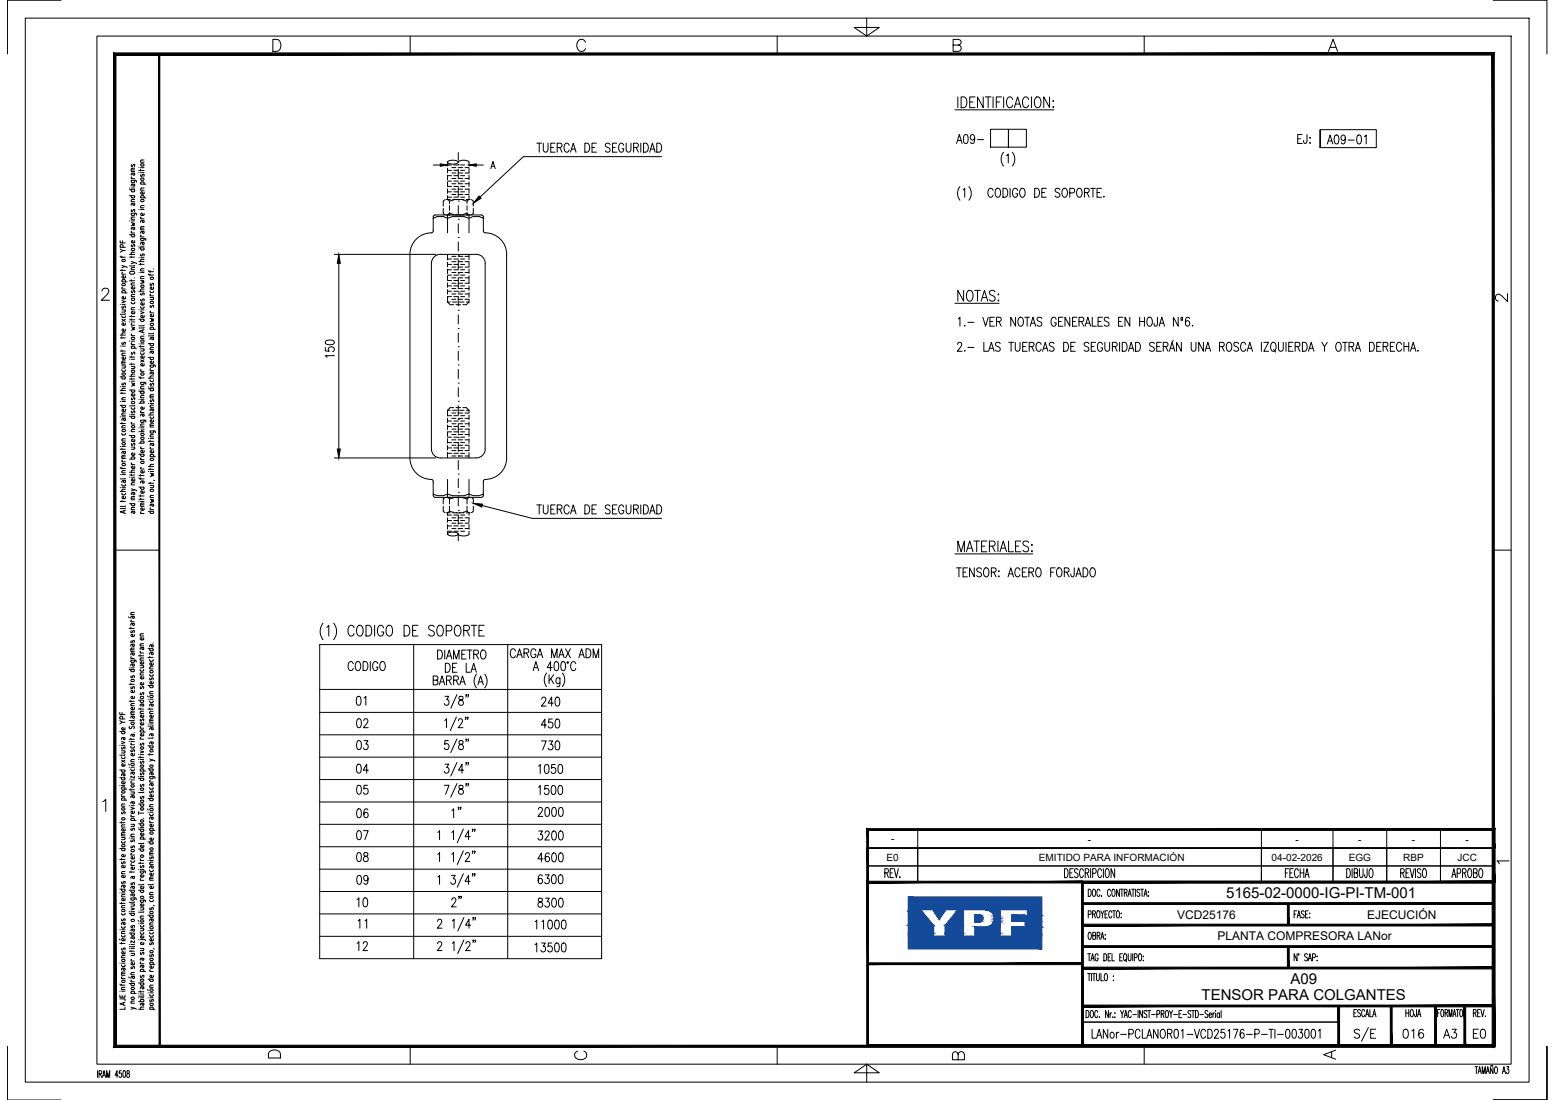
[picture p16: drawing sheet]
<svg xmlns="http://www.w3.org/2000/svg" width="420mm" height="297mm" viewBox="0 0 420 297" stroke-linecap="round" stroke-linejoin="round" font-family="sans-serif">
<defs><g id="words">
<g font-size="4.1">
<text x="331.3" y="242.6">5165-02-0000-IG-PI-TM-001</text>
<text x="348.7" y="265.8">A09</text>
<text x="324.7" y="270.2">TENSOR PARA COLGANTES</text>
</g>
<g font-size="3.2">
<text x="318" y="248.1">VCD25176</text>
<text x="369.4" y="248.1">EJECUCIÓN</text>
<text x="329" y="253.9">PLANTA COMPRESORA LANor</text>
</g>
<g font-size="2.7">
<text x="240.7" y="227.5">-</text>
<text x="293.9" y="227.5">-</text>
<text x="350.1" y="227.5">-</text>
<text x="367" y="227.5">-</text>
<text x="381.5" y="227.5">-</text>
<text x="396" y="227.5">-</text>
<text x="239.5" y="232.4">E0</text>
<text x="280.7" y="232.4">EMITIDO PARA INFORMACIÓN</text>
<text x="343.6" y="232.4">04-02-2026</text>
<text x="364.4" y="232.4">EGG</text>
<text x="379.2" y="232.4">RBP</text>
<text x="393.8" y="232.4">JCC</text>
</g>
</g></defs>
<!-- layer: AESA-Textos-02 -->
<g fill="none" stroke="#000" stroke-width=".27">
<path d="M258.5 38.7l.7-2.4 .7 2.4M258.7 37.9h1M260.6 36.4l.4-.1a1.58 1.58 0 0 1 0 2.4h-.1a1.8 1.8 0 0 1-.3-2.3zM263.4 37.1a.67 .67 0 0 1-.7 .7 .69 .69 0 0 1-.6-1 .69 .69 0 0 1 1.1-.1l.2 .4a1.18 1.18 0 0 1-.8 1.6l-.4-.3M264.1 37.7h1.6M350.6 37.5h.8M351.9 36.3h-1.3v2.4h1.3M353.1 36.3v1.9l-.1 .4h-.6l-.2-.7M353.9 37.2h.2zM354 38.5v.2zM358.6 38.9l.8-2.4 .7 2.4M358.9 38.1h.9"/>
<path d="M360.8 36.6l.4-.1a1.58 1.58 0 0 1 0 2.4h-.2a1.8 1.8 0 0 1-.2-2.3zM363.5 37.3a.63 .63 0 0 1-.6 .6 .68 .68 0 0 1-.6-.9 .68 .68 0 0 1 1.1-.2l.1 .5a1.16 1.16 0 0 1-.7 1.6l-.4-.4M364.3 37.8h1.6M366.8 36.6l.5-.1a1.58 1.58 0 0 1 0 2.4h-.2a1.8 1.8 0 0 1-.3-2.3zM368.7 36.9l.4-.4v2.4M259.4 50.4a2.95 2.95 0 0 0 0 3.7M260.2 51.3l.5-.5v2.5M261.8 50.4a2.95 2.95 0 0 1 0 3.7M268.3 51.4a.65 .65 0 0 0-1-.4 1.61 1.61 0 0 0 .2 2.3 .71 .71 0 0 0 .8-.6M269.2 51l.2-.2a1.3 1.3 0 0 1 1 1 1.3 1.3 0 0 1-.4 1.3l-.2 .2a1.32 1.32 0 0 1-1-1 1.32 1.32 0 0 1 .4-1.3zM271 50.8a1.28 1.28 0 0 1 1.3 .9 1.28 1.28 0 0 1-.4 1.4l-.9 .2zM271.1 41.1a2.95 2.95 0 0 0 0 3.7"/>
<path d="M272 42l.4-.4v2.4M272.9 50.8v2.5M273.5 41.1a2.88 2.88 0 0 1 0 3.7M275 51.4a.71 .71 0 0 0-.9-.5 .71 .71 0 0 0-.5 .9v.5a.72 .72 0 0 0 .7 1 .72 .72 0 0 0 .7-1h-.5M275.9 51l.2-.2a1.3 1.3 0 0 1 1 1 1.3 1.3 0 0 1-.5 1.3l-.2 .2a1.32 1.32 0 0 1-1-1 1.32 1.32 0 0 1 .5-1.3zM279.6 50.8a1.28 1.28 0 0 1 1.3 .9 1.28 1.28 0 0 1-.4 1.4l-.9 .2zM281.5 52h.7M282.7 50.8h-1.2v2.5h1.2M286.4 51.2a.65 .65 0 0 0-.8-.4 .65 .65 0 0 0-.4 .9l1 .5a.66 .66 0 0 1-.1 1 .66 .66 0 0 1-1-.3M287.3 51l.2-.2a1.3 1.3 0 0 1 1 1 1.3 1.3 0 0 1-.5 1.3l-.2 .2a1.32 1.32 0 0 1-1-1 1.32 1.32 0 0 1 .5-1.3zM289.1 52.1l1.1-.1 .1-.3v-.6l-.4-.3h-.8v2.5M291.3 51l.1-.2a1.3 1.3 0 0 1 1 1 1.3 1.3 0 0 1-.4 1.3l-.2 .2a1.3 1.3 0 0 1-1-1 1.3 1.3 0 0 1 .5-1.3z"/>
<path d="M293 52l1.1-.1 .2-.4-.1-.4-.4-.3h-.8v2.5M293.7 52l.6 1.3M294.7 50.8h1.3M295.3 50.8v2.5M296.4 52h.8M297.6 50.8h-1.2v2.5h1.2M298.3 53v.3zM258.7 93l.4-.6 .6 .1 .1 .4-.2 .8-.9 1.2h1.2M258.9 86.1l.5-.4v2.4M260.7 87.8v.3zM260.7 94.6v.3zM261.5 87h1.7"/>
<path d="M261.5 93.8h1.7M265.6 85.7l.7 2.4 .7-2.4M265.8 92.4v2.5h1.1M267.1 94.9l.8-2.5 .7 2.5M267.4 94.1h.9M267.5 86.8h.7M268.7 85.7h-1.2v2.4h1.2M269.2 86.8l1.1-.1 .2-.3-.2-.6-1.1-.1v2.4M269.9 86.8l.6 1.3M270.3 92.8a.65 .65 0 0 0-.9-.4 .65 .65 0 0 0-.4 .8l1.1 .6 .2 .7a.76 .76 0 0 1-1.3 0M272.6 92.4h1.3M273.2 92.4v2.5"/>
<path d="M274.3 92.4v1.8a.65 .65 0 0 0 .7 .7 .65 .65 0 0 0 .6-.7v-1.8M274.4 85.7v2.4l-1.3-2.4v2.4M275.4 85.8l.2-.1a1.32 1.32 0 0 1 1 .9 1.32 1.32 0 0 1-.4 1.4l-.2 .1a1.32 1.32 0 0 1-1-1 1.32 1.32 0 0 1 .4-1.3zM276.3 93.6h.8M276.9 85.7h1.3M277.5 92.4h-1.2v2.5h1.2M277.5 85.7v2.4M278.1 93.6l1.1-.1 .2-.4-.2-.6-1.1-.1v2.5M278.4 88.1l.7-2.4 .7 2.4M278.6 87.3h1M278.7 93.6l.7 1.3M281.3 93a.64 .64 0 0 0-1-.5 1.6 1.6 0 0 0 .2 2.4 .67 .67 0 0 0 .8-.6"/>
<path d="M281.5 86a.64 .64 0 0 0-.8-.3 .64 .64 0 0 0-.4 .8l1 .5 .2 .7a.76 .76 0 0 1-1.3 0M281.7 94.9l.7-2.5 .7 2.5M282 94.1h.9M284.8 92.8a.65 .65 0 0 0-.8-.4 .65 .65 0 0 0-.4 .8l1 .6 .2 .7a.76 .76 0 0 1-1.3 0M285.4 86.2a.71 .71 0 0 0-.9-.5 .71 .71 0 0 0-.5 .9v.6a.72 .72 0 0 0 .7 .9 .72 .72 0 0 0 .7-.9h-.5M286 86.8h.7M287.2 85.7h-1.2v2.4h1.2M287.4 92.4a1.27 1.27 0 0 1 1.2 .7 1.27 1.27 0 0 1-.1 1.4l-.5 .4h-.6zM289.1 85.7v2.4l-1.3-2.4v2.4M289.3 93.6h.8M289.8 86.8h.7M290.5 92.4h-1.2v2.5h1.2"/>
<path d="M291 85.7h-1.2v2.4h1.2M291.5 86.8l1.2-.1 .1-.3-.1-.6-1.2-.1v2.4M292.2 86.8l.6 1.3M293.2 88.1l.7-2.4 .8 2.4M293.5 87.3h.9M294.2 92.8a.65 .65 0 0 0-.8-.4 .65 .65 0 0 0-.4 .8l1 .6 .2 .7a.76 .76 0 0 1-1.3 0M294.9 93.6h.7M295.1 85.7v2.4h1.1M296.1 92.4h-1.2v2.5h1.2M296.7 86.8h.7M297.9 85.7h-1.2v2.4h1.2M297.9 93a.71 .71 0 0 0-.9-.5 .71 .71 0 0 0-.5 .9v.5a.72 .72 0 0 0 .7 1 .72 .72 0 0 0 .7-1h-.5"/>
<path d="M298.5 92.4v1.8a.65 .65 0 0 0 .7 .7 .65 .65 0 0 0 .6-.7v-1.8M299.7 86a.68 .68 0 0 0-.8-.4 .68 .68 0 0 0-.5 .6l.1 .4 1 .4 .2 .7a.76 .76 0 0 1-1.3 0M300.6 93.6l1.1-.1 .2-.4-.2-.6-1.1-.1v2.5M301.2 93.6l.7 1.3M302.2 86.8h.8M302.5 92.4v2.5M303.2 92.4a1.3 1.3 0 0 1 1.4 .8 1.3 1.3 0 0 1-.4 1.5l-1 .2zM303.4 85.7h-1.2v2.4h1.2M304.9 94.9l.7-2.5 .8 2.5M305.2 94.1h.9M305.3 85.7v2.4l-1.3-2.4v2.4M306.8 92.4a1.3 1.3 0 0 1 1.4 .8 1.3 1.3 0 0 1-.4 1.5l-1 .2z"/>
<path d="M307.9 86.8h1.3M307.9 85.7v2.4M309.2 85.7v2.4M310.2 85.8l.2-.1a1.32 1.32 0 0 1 1 .9 1.32 1.32 0 0 1-.4 1.4l-.2 .1a1.32 1.32 0 0 1-1-1 1.32 1.32 0 0 1 .4-1.3zM311.9 92.8a.68 .68 0 0 0-.7-.4 .68 .68 0 0 0-.6 .6l.2 .4 .9 .4 .2 .7a.76 .76 0 0 1-1.3 0M312.5 93.6h.8M312.7 85.7v1.8l-.2 .5h-.5l-.2-.7M313.2 88.1l.7-2.4 .8 2.4M313.5 87.3h.9M313.8 92.4h-1.3v2.5h1.3M314.3 93.6l1.1-.1 .2-.4-.2-.6-1.1-.1v2.5M314.9 93.6l.7 1.3"/>
<path d="M316 94.9l.7-2.5 .7 2.5M316.2 94.1h1M317.1 92l-.4 .2M318.3 85.7v2.4l-1.2-2.4v2.4M319.1 86.5h.5M319.1 85.8l.2-.1a.36 .36 0 0 1 .3 .3 .36 .36 0 0 1-.3 .4zM319.2 92.4v2.5l-1.3-2.5v2.5M321.4 86a.52 .52 0 0 0-.8-.2l-.2 .3a1.6 1.6 0 0 0 .4 2 .71 .71 0 0 0 .7-.9 .71 .71 0 0 0-.9-.5l-.3 .6M321.9 92.4v1.8a.65 .65 0 0 0 .6 .7 .65 .65 0 0 0 .7-.7v-1.8M322.2 87.8v.3zM325.2 92.4v2.5l-1.3-2.5v2.5M325.6 94.9l.8-2.5 .7 2.5"/>
<path d="M325.9 94.1h.9M329.5 93.6l1.1-.1 .2-.4-.2-.6-1.1-.1v2.5M330.2 93.6l.6 1.3M331.7 92.5l.2-.1a1.32 1.32 0 0 1 1 1 1.32 1.32 0 0 1-.5 1.3l-.1 .2a1.3 1.3 0 0 1-1-1 1.3 1.3 0 0 1 .4-1.4zM334.7 92.8a.65 .65 0 0 0-.9-.4 .65 .65 0 0 0-.3 .8l1 .6 .2 .7a.76 .76 0 0 1-1.3 0M336.6 93a.71 .71 0 0 0-.9-.5 .71 .71 0 0 0-.5 .9v.5a.71 .71 0 0 0 .5 .9 .71 .71 0 0 0 .9-.5M337 94.9l.7-2.5 .7 2.5M337.2 94.1h1M340.8 92.4v2.5M341.5 92.4h1.3l-1.3 2.5h1.3M343.7 92.5l.2-.1a1.32 1.32 0 0 1 1 1 1.32 1.32 0 0 1-.5 1.3l-.1 .2a1.31 1.31 0 0 1-1.1-1 1.31 1.31 0 0 1 .5-1.4zM344.1 94.4l.6 .7"/>
<path d="M345.4 92.4v1.8a.65 .65 0 0 0 .7 .7 .65 .65 0 0 0 .6-.7v-1.8M347.5 92.4v2.5M348.2 93.6h.8M349.4 92.4h-1.2v2.5h1.2M349.9 93.6l1.2-.1 .1-.4-.1-.6-1.2-.1v2.5M350.6 93.6l.6 1.3M351.9 92.4a1.27 1.27 0 0 1 1.2 .7 1.27 1.27 0 0 1-.1 1.4l-.5 .4h-.6zM353.5 94.9l.8-2.5 .7 2.5M353.8 94.1h1M357.1 92.4l.8 1.2v1.3M358.6 92.4l-.7 1.2M361.3 92.5l.2-.1a1.32 1.32 0 0 1 1 1 1.32 1.32 0 0 1-.5 1.3l-.2 .2a1.32 1.32 0 0 1-1-1 1.32 1.32 0 0 1 .5-1.4z"/>
<path d="M362.8 92.4h1.2M363.4 92.4v2.5M364.5 93.6l1.1-.1 .2-.4-.2-.6-1.1-.1v2.5M365.2 93.6l.6 1.3M366.2 94.9l.7-2.5 .7 2.5M366.5 94.1h.9M370 92.4a1.3 1.3 0 0 1 1.4 .8 1.3 1.3 0 0 1-.4 1.5l-1 .2zM372 93.6h.7M373.2 92.4h-1.2v2.5h1.2M373.7 93.6l1.1-.1 .2-.4-.2-.6-1.1-.1v2.5M374.4 93.6l.6 1.3M375.7 93.6h.7"/>
<path d="M376.9 92.4h-1.2v2.5h1.2M378.7 93a.66 .66 0 0 0-1-.5 1.6 1.6 0 0 0 .2 2.4 .7 .7 0 0 0 .8-.6M379.3 93.6h1.3M379.3 92.4v2.5M380.6 92.4v2.5M381.1 94.9l.7-2.5 .8 2.5M381.4 94.1h.9M383.1 94.6v.3zM258.5 153.3h1.3M259.1 153.3v2.5M260.2 154.5h.7M261.4 153.3h-1.2v2.5h1.2"/>
<path d="M263.2 153.3v2.5l-1.2-2.5v2.5M265.2 153.7a.68 .68 0 0 0-.7-.4 .68 .68 0 0 0-.6 .6l.2 .4 .9 .4 .2 .7a.74 .74 0 0 1-1.3 0M266.1 153.5l.2-.2a1.33 1.33 0 0 1 1 1 1.33 1.33 0 0 1-.5 1.3l-.1 .2a1.33 1.33 0 0 1-1-1 1.33 1.33 0 0 1 .4-1.3zM267.9 154.5l1.1-.1 .2-.4-.2-.5-1.1-.2v2.5M268.5 154.5l.7 1.3M269.8 155.6h.2zM269.9 154.1v.3zM272.4 155.8l.7-2.5 .8 2.5M272.6 155h1M275.6 153.9a.66 .66 0 0 0-1-.4 1.61 1.61 0 0 0 .2 2.3 .74 .74 0 0 0 .8-.6M276.2 154.5h.8M277.5 153.3h-1.3v2.5h1.3"/>
<path d="M278 154.5l1.1-.1 .2-.4-.2-.5-1.1-.2v2.5M278.6 154.5l.7 1.3M280.2 153.5l.2-.2a1.33 1.33 0 0 1 1 1 1.33 1.33 0 0 1-.5 1.3l-.1 .2a1.33 1.33 0 0 1-1-1 1.33 1.33 0 0 1 .4-1.3zM283.9 154.5h.7M285.1 153.3h-1.2v2.5M285.8 153.5l.2-.2a1.32 1.32 0 0 1 1 1 1.32 1.32 0 0 1-.4 1.3l-.2 .2a1.33 1.33 0 0 1-1-1 1.33 1.33 0 0 1 .4-1.3zM287.6 154.5l1.1-.1 .2-.4-.2-.5-1.1-.2v2.5M288.2 154.5l.7 1.3M290.3 153.3l-.1 2.2-.3 .3-.4-.2-.2-.6M290.7 155.8l.7-2.5 .8 2.5M291 155h.9M292.7 153.3a1.3 1.3 0 0 1 1.3 .9 1.3 1.3 0 0 1-.4 1.4l-.9 .2z"/>
<path d="M294.9 153.5l.1-.2a1.33 1.33 0 0 1 1 1 1.33 1.33 0 0 1-.4 1.3l-.2 .2a1.33 1.33 0 0 1-1-1 1.33 1.33 0 0 1 .5-1.3zM95.4 179.2a.71 .71 0 0 0-.8-.5 .71 .71 0 0 0-.5 .9v.6a.71 .71 0 0 0 .5 .9 .71 .71 0 0 0 .8-.6M96.4 178.8l.1-.1a1.32 1.32 0 0 1 1 .9 1.32 1.32 0 0 1-.4 1.4l-.2 .1a1.31 1.31 0 0 1-1-1 1.31 1.31 0 0 1 .5-1.3zM98.1 178.7a1.3 1.3 0 0 1 1.3 .8 1.3 1.3 0 0 1-.4 1.5l-.9 .1zM100.1 178.7v2.4M102.1 179.2a.65 .65 0 0 0-1.1-.4 1.62 1.62 0 0 0 .2 2.3 .71 .71 0 0 0 .9-.9h-.5M103 178.8l.2-.1a1.32 1.32 0 0 1 1 .9 1.32 1.32 0 0 1-.5 1.4l-.2 .1a1.32 1.32 0 0 1-1-1 1.32 1.32 0 0 1 .5-1.3zM118.2 175.5a1.27 1.27 0 0 1 1.3 .7 1.27 1.27 0 0 1-.2 1.4l-.4 .4h-.7zM120.2 175.5v2.5M120.3 179.1a1.3 1.3 0 0 1 1.4 .8 1.3 1.3 0 0 1-.4 1.5l-1 .1zM120.6 178l.8-2.5 .7 2.5M120.9 177.2h.9"/>
<path d="M122.6 178v-2.5l.7 2.5 .7-2.5v2.5M123.5 179.1h-1.2v2.4h1.2M124.8 176.7h.7M126 175.5h-1.2v2.5h1.2M126 179.1v2.4h1.1M126.2 175.5h1.3M126.9 175.5v2.5M128 176.7l1.1-.1 .2-.4-.2-.6-1.1-.1v2.5M128.6 176.7l.7 1.3M130.2 175.6l.2-.1a1.32 1.32 0 0 1 1 1 1.32 1.32 0 0 1-.5 1.3l-.1 .2a1.31 1.31 0 0 1-1.1-1 1.31 1.31 0 0 1 .5-1.4zM139.3 175.8a.72 .72 0 0 0-.9-.6 .72 .72 0 0 0-.5 .9v.6a.72 .72 0 0 0 .5 .9 .72 .72 0 0 0 .9-.6M139.6 177.6l.8-2.4 .7 2.4"/>
<path d="M139.9 176.8h.9M141.6 176.3l1.1-.1 .2-.3-.2-.6-1.1-.1v2.4M142.2 176.3l.7 1.3M144.8 175.8a.71 .71 0 0 0-.9-.6 .71 .71 0 0 0-.5 .9v.6a.72 .72 0 0 0 .7 .9 .72 .72 0 0 0 .7-.9h-.5M145.2 177.6l.7-2.4 .7 2.4M145.4 176.8h1M149 177.6v-2.4l.8 2.4 .7-2.4v2.4M150 178.8l.4-.1a1.43 1.43 0 0 1 .5 1.9l-.2 .4-.5 .1a1.8 1.8 0 0 1-.2-2.3zM151 177.6l.7-2.4 .7 2.4M151.3 176.8h.9M151.8 178.8l.5-.1a1.58 1.58 0 0 1 0 2.4h-.2a1.8 1.8 0 0 1-.3-2.3zM152.8 175.2l1.3 2.4"/>
<path d="M153.3 178.7h.2v.4h-.2zM154.1 175.2l-1.3 2.4M155.6 179.2a.71 .71 0 0 0-.9-.5 .71 .71 0 0 0-.5 .9v.6a.71 .71 0 0 0 .5 .9 .71 .71 0 0 0 .9-.6M156.4 177.6l.7-2.4 .8 2.4M156.7 176.8h.9M158.3 175.2a1.28 1.28 0 0 1 1.4 .8 1.28 1.28 0 0 1-.4 1.5l-1 .1zM160.3 177.6v-2.4l.7 2.4 .8-2.4v2.4M96.5 188.1l.5-.1a1.58 1.58 0 0 1 0 2.4h-.2a1.8 1.8 0 0 1-.3-2.3zM96.6 194.2l.5-.1a1.58 1.58 0 0 1 0 2.4h-.2a1.8 1.8 0 0 1-.3-2.3zM98.3 194.7l.2-.5 .5-.1 .3 .2 .1 .5-1.2 1.7h1.3M98.4 188.5l.4-.5v2.4M98.4 200h1l-.6 .9a.71 .71 0 0 1 .6 1.1 .71 .71 0 0 1-1.2 0"/>
<path d="M117.1 183.7l1.1-.1 .1-.4-.1-.6-1.1-.1v2.4h.8l.3-.2 .1-.6-.4-.4M118.7 184.9l.7-2.4 .8 2.4M119 184.1h.9M120.2 194.5l.4-.4v2.4M120.2 188h1l-.5 .9a.71 .71 0 0 1 .6 1.1 .71 .71 0 0 1-1.2 0M120.6 183.7l1.2-.1 .1-.4-.1-.6-1.2-.1v2.4M121.2 200h-1l-.1 1a.74 .74 0 0 1 1 .1 .74 .74 0 0 1 0 1 .74 .74 0 0 1-1 .1v-.2M121.3 183.7l.6 1.2M122.3 180.3h.7M122.6 183.7l1.1-.1 .2-.4-.2-.6-1.1-.1v2.4M123.2 183.7l.7 1.2M123.3 193.6l-1.6 3.7"/>
<path d="M123.5 187.6l-1.7 3.6M123.5 199.5l-1.7 3.7M123.9 194.7l.3-.6 .6 .1 .2 .3-.3 .9-.9 1.1h1.3M124.1 188.1v.7a.97 .97 0 0 1 1 .5 .97 .97 0 0 1-.1 1 .72 .72 0 0 1-1.1-.2 .72 .72 0 0 1 .6-1l.5-.3a.51 .51 0 0 0-.2-.8zM124.2 184.9l.8-2.4 .7 2.4M124.5 184.1h.9M125.9 193.7h-.2h.2l-.2 .6M126 187.7h-.1h.1l-.1 .6M126 199.7h-.1h.1l-.1 .5M126.4 193.7h-.1h.1l-.1 .6M126.6 187.7h-.2h.2l-.2 .6M126.6 199.7h-.2h.2l-.2 .5"/>
<path d="M127.3 181.5l.7-2.4 .7 2.4M127.5 180.7h.9M128.8 182.1a2.88 2.88 0 0 0 0 3.6M129.1 184.9l.8-2.4 .7 2.4M129.4 184.1h.9M131 182.1a2.88 2.88 0 0 1 0 3.6M144.1 181.1l.7-2.4 .7 2.4M144.3 180.3h1M146.4 188.8l.3-.6h.4l.4 .5-.3 .8-.9 1.2h1.3M147.7 195.8h-1.4l.9-1.6v2.4M147.7 181.7a2.95 2.95 0 0 0 0 3.7M148.4 182.2v2.4"/>
<path d="M148.8 183.2l.8 1.4M149.2 194.2h-.9l-.1 1a.74 .74 0 0 1 1 .1 .74 .74 0 0 1 0 1 .74 .74 0 0 1-1 0l-.1-.2M149.2 180.3h-1.4l1-1.6v2.4M149.5 189.9h-1.4l1-1.7v2.5M149.6 182.2l-1.2 1.6M150.2 188.4l.5-.2a1.6 1.6 0 0 1 0 2.5h-.2a1.8 1.8 0 0 1-.3-2.3zM150.2 194.3l.5-.1a1.58 1.58 0 0 1 0 2.4h-.2a1.8 1.8 0 0 1-.3-2.3zM151.3 183l-.1 2.2-.3 .2-.4-.1M151.3 183.4a.54 .54 0 0 0-.5-.4 .54 .54 0 0 0-.5 .4l-.1 .5a.64 .64 0 0 0 .7 .7l.4-.3M151.9 181.7a2.88 2.88 0 0 1 0 3.7M96.6 206.5l.4-.1a1.58 1.58 0 0 1 0 2.4h-.1a1.8 1.8 0 0 1-.3-2.3zM96.6 200.1l.5-.1a1.6 1.6 0 0 1 0 2.4h-.2a1.8 1.8 0 0 1-.3-2.3z"/>
<path d="M96.6 212.2l.5-.1a1.58 1.58 0 0 1 0 2.4h-.2a1.8 1.8 0 0 1-.3-2.3zM96.6 218.5l.5-.1a1.58 1.58 0 0 1 0 2.4h-.2a1.78 1.78 0 0 1-.3-2.3zM99.3 212.1h-.9l-.1 1a.73 .73 0 0 1 1 .1 .73 .73 0 0 1 0 1 .73 .73 0 0 1-1 0l-.1-.2M99.4 218.7l-.1-.2-.5-.1a1.8 1.8 0 0 0-.2 2.3 .68 .68 0 0 0 .9-.6 .68 .68 0 0 0-.9-.7l-.3 .6M99.5 208h-1.4l1-1.6v2.4M120.1 212.1h1.2l-.9 2.4M120.2 206.4h1l-.5 .9a.71 .71 0 0 1 .6 1.1 .71 .71 0 0 1-1.2-.1M122.1 218.9l.5-.5v2.4M123.5 205.9l-1.7 3.7M123.5 211.6l-1.7 3.7M124 218.1h-.2h.2l-.2 .5M124.1 200.1v.7a.88 .88 0 0 1 1 .5 .88 .88 0 0 1-.3 1.1 .77 .77 0 0 1-.9-.8 .77 .77 0 0 1 .9-.7l.2-.1a.53 .53 0 0 0-.2-.8z"/>
<path d="M124.1 212.2v.7a.97 .97 0 0 1 1 .4 .97 .97 0 0 1-.1 1.1 .72 .72 0 0 1-1.1-.3 .72 .72 0 0 1 .6-1l.5-.2a.51 .51 0 0 0-.2-.8zM124.5 218.1h-.2h.2l-.2 .5M125.3 208h-1.4l.9-1.6v2.4M126 206h-.1h.1l-.1 .6M126 211.7h-.1h.1l-.1 .6M126.6 206h-.2h.2l-.2 .6M126.6 211.7h-.2h.2l-.2 .6M145.5 218.6l.1-.4 .6-.2 .3 .3 .1 .4-1.2 1.8h1.2M145.5 206.9l.5-.5v2.5M145.5 212.6l.5-.5v2.5M146.3 200.1h1.3l-1 2.4M147.3 206.6l.5-.2a1.58 1.58 0 0 1 0 2.5h-.2a1.8 1.8 0 0 1-.3-2.3z"/>
<path d="M147.5 218.2l.4-.2a1.58 1.58 0 0 1 0 2.5h-.1a1.8 1.8 0 0 1-.3-2.3zM148.2 212.1h-.9l-.1 1.1a.75 .75 0 0 1 1 0 .75 .75 0 0 1 0 1 .75 .75 0 0 1-1 .1l-.1-.2M148.3 200.1h1l-.5 .9a.71 .71 0 0 1 .6 1.1 .71 .71 0 0 1-1.3-.1M149.2 212.2l.4-.1a1.6 1.6 0 0 1 0 2.5h-.1a1.8 1.8 0 0 1-.3-2.4zM149.3 218.2l.5-.2a1.54 1.54 0 0 1 0 2.5h-.2a1.8 1.8 0 0 1-.3-2.3zM150 206.4h-.9l-.1 1.1a.74 .74 0 0 1 1 0 .74 .74 0 0 1 0 1.1 .74 .74 0 0 1-1 0l-.1-.2M150.2 200.2l.5-.1a1.58 1.58 0 0 1 0 2.4h-.2a1.77 1.77 0 0 1-.3-2.3zM151 206.6l.5-.2a1.58 1.58 0 0 1 0 2.5h-.2a1.8 1.8 0 0 1-.3-2.3zM151 212.2l.5-.1a1.6 1.6 0 0 1 0 2.5h-.2a1.8 1.8 0 0 1-.3-2.4zM151.2 218.2l.4-.2a1.42 1.42 0 0 1 .5 2l-.2 .4-.5 .1a1.8 1.8 0 0 1-.2-2.3zM96.6 230.3l.5-.1a1.58 1.58 0 0 1 0 2.4h-.2a1.8 1.8 0 0 1-.3-2.3zM96.6 224.4l.5-.1a1.6 1.6 0 0 1 0 2.4h-.2a1.8 1.8 0 0 1-.3-2.3z"/>
<path d="M96.7 236.5l.4-.1a1.58 1.58 0 0 1 0 2.4h-.1a1.74 1.74 0 0 1-.3-2.3zM98.2 224.3h1.3l-.9 2.4M98.4 230.3v.7a.97 .97 0 0 1 .9 .5 .97 .97 0 0 1 0 1 .72 .72 0 0 1-1.1-.2 .72 .72 0 0 1 .5-1l.6-.3a.51 .51 0 0 0-.3-.8zM99.4 237.2l-.2 .6a.68 .68 0 0 1-.9-.7 .68 .68 0 0 1 .9-.6 1.8 1.8 0 0 1-.3 2.3l-.5-.1-.1-.3M118.3 224.8l.5-.5v2.4M118.3 230.7l.5-.5v2.4M118.3 236.8l.5-.4v2.4M122 236.4h1l-.6 .9a.72 .72 0 0 1 .6 1.1 .72 .72 0 0 1-1.2-.1M122.1 224.8l.4-.5v2.4M122.1 230.7l.4-.5v2.4M125.2 223.9l-1.7 3.6M125.2 229.8l-1.7 3.7"/>
<path d="M125.2 235.9l-1.7 3.7M125.8 230.8l.3-.6 .6 .1 .2 .4-.3 .8-.9 1.1h1.3M127 225.9h-1.3l.9-1.6v2.4M127 238h-1.3l.9-1.6v2.4M127.8 224h-.2h.2l-.2 .5M127.8 229.9h-.2h.2l-.2 .6M127.8 236h-.2h.2l-.2 .6M128.3 224h-.1h.1l-.1 .5M128.3 229.9h-.1h.1l-.1 .6M128.3 236h-.1h.1l-.1 .6M145.5 224.4h1.1l-.6 .9a.71 .71 0 0 1 .6 1.1 .71 .71 0 0 1-1.2 0M146.5 236.6a.52 .52 0 0 0-.8-.3l-.2 .4a1.6 1.6 0 0 0 .5 1.9 .71 .71 0 0 0 .6-.8 .71 .71 0 0 0-.9-.5l-.3 .5"/>
<path d="M146.7 231.9h-1.3l.9-1.6v2.4M147.3 225l.4-.6h.3l.4 .5-.3 .8-.9 1.1h1.3M147.3 236.2h1.1l-.6 1a.71 .71 0 0 1 .6 1.1 .71 .71 0 0 1-1.2-.1M148.4 230.7a.52 .52 0 0 0-.8-.3l-.2 .4a1.62 1.62 0 0 0 .4 1.9 .71 .71 0 0 0 .7-.8 .71 .71 0 0 0-.9-.5l-.3 .5M149.3 236.3l.4-.1a1.58 1.58 0 0 1 0 2.4h-.1a1.38 1.38 0 0 1-.5-1.9zM149.3 224.5l.5-.1a1.56 1.56 0 0 1 0 2.4h-.2a1.8 1.8 0 0 1-.3-2.3zM149.3 230.4l.5-.1a1.54 1.54 0 0 1 0 2.4h-.2a1.8 1.8 0 0 1-.3-2.3zM151.1 236.3l.5-.1a1.58 1.58 0 0 1 0 2.4h-.2a1.74 1.74 0 0 1-.3-2.3zM151.2 224.5l.4-.1a1.56 1.56 0 0 1 0 2.4h-.2a1.8 1.8 0 0 1-.2-2.3zM151.2 230.4l.4-.1a1.38 1.38 0 0 1 .5 2l-.2 .3-.5 .1a1.8 1.8 0 0 1-.2-2.3zM96.5 254.7l.5-.4v2.4M96.5 242.9l.5-.4v2.4"/>
<path d="M96.8 248.7l.4-.5v2.4M98.1 254.9l.4-.6 .6 .1 .2 .3-.3 .8-.9 1.2h1.3M98.3 242.6l.5-.1a1.6 1.6 0 0 1 0 2.4h-.2a1.8 1.8 0 0 1-.3-2.3zM98.6 248.7l.5-.5v2.4M118.3 248.8l.3-.6 .6 .1 .2 .4-.3 .8-.9 1.1h1.2M118.3 254.9l.3-.6 .6 .1 .2 .3-.3 .8-.9 1.2h1.2M122.1 243l.3-.5h.4l.4 .4-.3 .8-.9 1.2h1.3M122.2 248.7l.5-.5v2.4M122.2 254.7l.5-.4v2.4M124.1 242.1h-.2h.2l-.2 .6M124.7 242.1h-.2h.2l-.2 .6M125.3 247.8l-1.6 3.6"/>
<path d="M125.3 253.8l-1.6 3.7M125.9 254.9l.4-.6h.3l.4 .4-.3 .8-.9 1.2h1.3M127.2 249.8h-1.4l.9-1.6v2.4M127.9 247.9h-.2h.2l-.2 .6M127.9 253.9h-.2h.2l-.2 .6M128.5 247.9h-.2h.2l-.2 .6M128.5 253.9h-.2h.2l-.2 .6M144.6 248.9l.4-.4v2.4M144.6 255.1l.4-.5v2.5M145.5 242.7v.6a.97 .97 0 0 1 1 .5 .97 .97 0 0 1 0 1 .77 .77 0 0 1-1.2-.5 .77 .77 0 0 1 1-.8l.2-.2a.51 .51 0 0 0-.3-.8zM146.3 254.6h1l-.5 1a.72 .72 0 0 1 .6 1.1 .72 .72 0 0 1-1.3-.1M146.4 248.9l.5-.4v2.4"/>
<path d="M147.4 242.5h1l-.6 1a.71 .71 0 0 1 .6 1 .71 .71 0 0 1-1.2 0M148.3 248.6l.4-.1a1.58 1.58 0 0 1 0 2.4h-.2a1.8 1.8 0 0 1-.2-2.3zM149.1 254.6h-.9l-.1 1.1a.73 .73 0 0 1 1 0 .73 .73 0 0 1 0 1.1 .73 .73 0 0 1-1 0l-.1-.2M149.3 242.7l.5-.2a1.56 1.56 0 0 1 0 2.5h-.2a1.8 1.8 0 0 1-.3-2.3zM150.1 248.6l.5-.1a1.54 1.54 0 0 1 0 2.4h-.2a1.8 1.8 0 0 1-.3-2.3zM150.1 254.7l.5-.1a1.54 1.54 0 0 1 0 2.5h-.2a1.8 1.8 0 0 1-.3-2.4zM151.2 242.7l.4-.2a1.56 1.56 0 0 1 0 2.5h-.2a1.8 1.8 0 0 1-.2-2.3zM152 248.6l.4-.1a1.38 1.38 0 0 1 .5 1.9l-.2 .3-.5 .2a1.8 1.8 0 0 1-.2-2.3zM152 254.7l.4-.1a1.38 1.38 0 0 1 .5 2l-.2 .3-.5 .2a1.8 1.8 0 0 1-.2-2.4z"/>
</g>
<!-- layer: AESA-Cotas -->
<path d="M119 44.2l1.9 .4-1.9 .3zM126.7 44.6l2-.4v.7zM129.4 52.9l.6 .6-2.1 1.4zM91.5 68.7l.4 2.4h-.8zM91.1 121.2h.8l-.4 2.5zM127.9 135.9l2.5 .2-.2 .8z" fill="#000" stroke="#000" stroke-width=".27"/>
<g fill="none" stroke="#000" stroke-width=".27">
<path d="M145 38.7h1.3M145.7 38.7v2.4M146.8 38.7v1.7a.65 .65 0 0 0 .6 .7 .65 .65 0 0 0 .7-.7v-1.7M148.8 39.8h.7M150 38.7h-1.2v2.4h1.2M150.6 39.8l1.1-.1 .1-.3-.1-.6-1.1-.1v2.4M151.2 39.8l.6 1.3M153.8 39.3a.72 .72 0 0 0-.9-.6 .72 .72 0 0 0-.5 .9v.6a.72 .72 0 0 0 .5 .9 .72 .72 0 0 0 .9-.6M158 38.7a1.29 1.29 0 0 1 1.3 .8 1.29 1.29 0 0 1-.4 1.5l-.9 .1zM160 39.8h.7M161.2 38.7h-1.2v2.4h1.2M164.8 39a.64 .64 0 0 0-.8-.3 .64 .64 0 0 0-.4 .8l1.1 .6a.66 .66 0 0 1-.2 1 .66 .66 0 0 1-.9-.4"/>
<path d="M165.5 39.8h.7M166.7 38.7h-1.2v2.4h1.2M168.5 39.3a.71 .71 0 0 0-.8-.6 .71 .71 0 0 0-.5 .9v.6a.72 .72 0 0 0 .6 .9 .72 .72 0 0 0 .7-.9h-.4M169.2 38.7v1.7a.65 .65 0 0 0 .6 .7 .65 .65 0 0 0 .7-.7v-1.7M171.2 39.8l1.1-.1 .2-.3-.2-.6-1.1-.1v2.4M171.9 39.8l.6 1.3M173.1 38.7v2.4M173.9 38.7a1.3 1.3 0 0 1 1.3 .8 1.3 1.3 0 0 1-.4 1.5l-.9 .1zM177.5 38.7a1.3 1.3 0 0 1 1.3 .8 1.3 1.3 0 0 1-.4 1.5l-.9 .1zM117.1 44.6h1.9M128.7 44.6h1.9M132.6 45.5l.6-1.9 .6 1.9"/>
<path d="M132.8 44.9h.8M154.2 41.1l.7-2.4 .7 2.4M154.4 40.3h1M175.5 41.1l.8-2.4 .7 2.4M175.8 40.3h.9M178.8 42.3h-37.4l-11.7 10.9M90.3 68.7h27.5M91.5 71.1v50.1M87.9 93.8v.9l1 .2a.75 .75 0 0 1 .1-1.1 .75 .75 0 0 1 1 0 .75 .75 0 0 1 .1 1.1h-.2M88 92.1l.9-.3a1.04 1.04 0 0 1 1.4 .7 1.6 1.6 0 0 1-2.4 0zM90.3 96h-2.4l.5 .5M90.3 123.7h27.5"/>
<path d="M130.3 136.5l13.5 3.5h35M145 136.3h1.3M145.7 136.3v2.5M146.8 136.3v1.8a.65 .65 0 0 0 .6 .7 .65 .65 0 0 0 .7-.7v-1.8M148.8 137.5h.7M150 136.3h-1.2v2.5h1.2M150.6 137.5l1.1-.1 .1-.4-.1-.5-1.1-.2v2.5M151.2 137.5l.6 1.3M153.8 136.9a.72 .72 0 0 0-.9-.5 .72 .72 0 0 0-.5 .9v.5a.72 .72 0 0 0 .5 1 .72 .72 0 0 0 .9-.6M154.2 138.8l.7-2.5 .7 2.5M154.4 138h1M158 136.3a1.29 1.29 0 0 1 1.4 .9 1.29 1.29 0 0 1-.5 1.4l-.9 .2z"/>
<path d="M160 137.5h.7M161.2 136.3h-1.2v2.5h1.2M164.8 136.7a.64 .64 0 0 0-.8-.4 .64 .64 0 0 0-.4 .8l1.1 .6a.66 .66 0 0 1-.2 1.1 .66 .66 0 0 1-.9-.4M165.5 137.5h.7M166.7 136.3h-1.2v2.5h1.2M168.5 136.9a.71 .71 0 0 0-.9-.5 .71 .71 0 0 0-.4 .9v.5a.72 .72 0 0 0 .6 1 .72 .72 0 0 0 .7-1h-.4M169.2 136.3v1.8a.65 .65 0 0 0 .6 .7 .65 .65 0 0 0 .7-.7v-1.8M171.2 137.5l1.1-.1 .2-.4-.2-.5-1.1-.2v2.5M171.9 137.5l.6 1.3M173.1 136.3v2.5M173.9 136.3a1.29 1.29 0 0 1 1.3 .9 1.29 1.29 0 0 1-.4 1.4l-.9 .2zM175.5 138.8l.8-2.5 .7 2.5"/>
<path d="M175.8 138h.9M177.5 136.3a1.3 1.3 0 0 1 1.3 .8 1.3 1.3 0 0 1-.4 1.5l-.9 .2z"/>
</g>
<!-- layer: AESA-Soportes -->
<g fill="none" stroke="#000" stroke-width=".27">
<path d="M117.1 59v3.4l-.3 .4a5.9 5.9 0 0 0-6 5.9v55a5.9 5.9 0 0 0 6 5.8l.3 .4v3.5M117.1 58.5v.5l1-.5h1.8l1 .5 1.3-.5h3.2l1.3 .5 1.1-.5h1.8l1 .5v-.5M117.1 58.5l.4-.5h12.6l.5 .5M120.9 58v4.9M126.7 58v4.9M130.6 59v3.4M116.6 71.1v50.1a2.42 2.42 0 0 0 2.4 2.5h9.7a2.42 2.42 0 0 0 2.4-2.5v-50.1M116.6 71.1a2.42 2.42 0 0 1 2.4-2.4h9.7a2.38 2.38 0 0 1 2.4 2.4M130.6 62.4l.3 .4a5.9 5.9 0 0 1 6 5.9M136.9 68.7v55M117.1 133.4l1 .4h1.8l1-.4 1.3 .5h3.2l1.3-.5 1.1 .4h1.8l1-.4v.4l-.5 .5h-12.6l-.4-.2zM120.9 129.5v4.8"/>
<path d="M126.7 129.5v4.8M130.6 129.9v3.5M136.9 123.7a5.9 5.9 0 0 1-6 5.8l-.3 .4"/>
</g>
<!-- layer: AESA-Simbologia -->
<g fill="none" stroke="#000" stroke-width=".27">
<path d="M267.7 34.9h4.8v4.8h-4.8zM272.5 34.9h4.8v4.8h-4.8zM356.7 35v4.9v-4.9h15.2v4.9h-15.2M86.4 174.1h76.2v84.8h-76.2zM111.8 174.1v84.8M137.2 174.1v84.8M86.4 198.4h76.2M86.4 192.4h76.2M86.4 186.2h76.2M86.4 216.6h76.2M86.4 210.5h76.2M86.4 204.5h76.2"/>
<path d="M86.4 222.6h76.2M86.4 228.6h76.2M86.4 234.7h76.2M86.4 240.7h76.2M86.4 252.8h76.2M86.4 246.8h76.2"/>
</g>
<!-- layer: AESA-Ejes -->
<g fill="none" stroke="#000" stroke-width=".27">
<path d="M123.8 59.2h.1M123.8 54.3h.1M123.8 49.4h.1M123.8 44.5h.1M123.8 41.2v2.1M123.8 45.7v2.5M123.8 50.6v2.5M123.8 55.5v2.5M123.8 78.9h.1M123.8 74h.1M123.8 69.1h.1M123.8 64.1h.1"/>
<path d="M123.8 60.4v2.5M123.8 65.4v2.4M123.8 70.3v2.4M123.8 75.2v2.4M123.8 98.5h.1M123.8 93.6h.1M123.8 88.7h.1M123.8 83.8h.1M123.8 80.1v2.5M123.8 85v2.5M123.8 89.9v2.5M123.8 94.9v2.4"/>
<path d="M123.8 99.8v2.4M123.8 118.2h.1M123.8 113.3h.1M123.8 108.4h.1M123.8 103.4h.1M123.8 104.7v2.4M123.8 109.6v2.5M123.8 114.5v2.5M123.8 119.4v2.5M123.8 137.9h.1M123.8 132.9h.1M123.8 128h.1"/>
<path d="M123.8 123.1h.1M123.8 124.3v2.5M123.8 129.3v2.4M123.8 134.2v2.4M123.8 139.1v2.4M123.8 142.8h.1M123.8 144v2"/>
</g>
<!-- layer: AESA-Existente -->
<g fill="none" stroke="#000" stroke-width=".27">
<path d="M119.8 56.3v1.3l.5 .4M120.3 53.9l-.5 .4v1.4M120.6 53.9h1.1M120.6 58h1.1M120.9 52.8v1.1l.6 .4 1.1-.3M120.9 43.8v1M120.9 45.5v1.2M120.9 47.3v1.2M120.9 49.1v1.3M120.9 51v1.2M120.9 51.8h1.1M120.9 50.3h1.1"/>
<path d="M120.9 48.9h1.1M120.9 53.2h1.1M120.9 47.4h1.1M120.9 46h1.1M120.9 44.5h1.1M121 43.7a2.23 2.23 0 0 1 2.8 .1 2.13 2.13 0 0 1-2.9-.1zM121.5 54.3v.7M121.5 55.6v1.2M121.5 57.4v.6M122.1 52.5h1.1M122.1 51.1h1.1M122.1 49.6h1.1"/>
<path d="M122.1 48.2h1.1M122.1 46.7h1.1M122.1 45.3h1.1M122.3 53.9h1.2M122.3 58h1.2M122.6 57.9l-1.1-.3-.6 .4M122.6 51.8h1.2M122.6 50.3h1.2M122.6 48.9h1.2M122.6 53.2h1.2M122.6 47.4h1.2M122.6 46h1.2"/>
<path d="M122.6 44.5h1.2M123.2 53.9h1.2M123.2 58h1.2M123.8 52.5h1.2M123.8 51.1h1.2M123.8 49.6h1.2M123.8 48.2h1.2M123.8 46.7h1.2M123.8 45.3h1.2M123.8 43.8a2.25 2.25 0 0 1 2.9 0v1M124.1 53.9h1.3M124.1 58h1.3"/>
<path d="M124.5 51.8h1M124.5 50.3h1M124.5 48.9h1M124.5 53.2h1M124.5 47.4h1M124.5 46h1M124.5 44.5h1M125.1 54l1.1 .3M125.1 57.9l1.1-.3 .5 .4M125.6 52.5h1.1M125.6 51.1h1.1M125.6 49.6h1.1"/>
<path d="M125.6 48.2h1.1M125.6 46.7h1.1M125.6 45.3h1.1M126 53.9h1M126 58h1M126.2 54.3v.7M126.2 55.6v1.2M126.2 57.4v.6M126.7 52.8v1.1l-.5 .4M126.7 45.5v1.2M126.7 47.3v1.2M126.7 49.1v1.3"/>
<path d="M126.7 51v1.2M127.4 53.9l.5 .4v1.4M127.9 56.3v1.3l-.5 .4M120.9 68.7v1.5M120.9 70.8v1.3M120.9 72.7v1.2M120.9 74.5v1.2h1.1M120.9 76.4v1.2M120.9 78.2v1.2M120.9 77.2h1.1M120.9 74.3h1.1M120.9 78.6h1.1"/>
<path d="M120.9 72.8h1.1M120.9 71.4h1.1M120.9 69.9h1.1M122.1 79.4h1.1M122.1 77.9h1.1M122.1 76.5h1.1M122.1 75h1.1M122.1 73.6h1.1M122.1 72.1h1.1M122.1 70.7h1.1M122.1 69.2h1.1M122.6 77.2h1.2"/>
<path d="M122.6 75.7h1.2M122.6 74.3h1.2M122.6 78.6h1.2M122.6 72.8h1.2M122.6 71.4h1.2M122.6 69.9h1.2M123.8 79.4h1.2M123.8 77.9h1.2M123.8 76.5h1.2M123.8 75h1.2M123.8 73.6h1.2M123.8 72.1h1.2"/>
<path d="M123.8 70.7h1.2M123.8 69.2h1.2M124.5 77.2h1M124.5 75.7h1M124.5 74.3h1M124.5 78.6h1M124.5 72.8h1M124.5 71.4h1M124.5 69.9h1M125.6 79.4h1.1M125.6 77.9h1.1M125.6 76.5h1.1"/>
<path d="M125.6 75h1.1M125.6 73.6h1.1M125.6 72.1h1.1M125.6 70.7h1.1M125.6 69.2h1.1M126.7 74.5v2.1M126.7 68.7v1.5M126.7 70.8v1.2M126.7 72.6v1.2M126.7 77.2v1.2M126.7 79v1.3M120.9 80v1.6"/>
<path d="M120.9 80.1h1.1M120.9 81.6h.8M120.9 81.6l.7 .7h1M122.1 80.8h1.1M122.3 81.6h1.2M122.6 80.1h1.2M123.2 82.3h1.2M123.8 80.8h1.2M124.1 81.6h1.3M124.5 80.1h1M125.6 80.8h1.1M126 81.6h.7"/>
<path d="M126.7 80.9v.7M126.7 81.6l-.7 .7h-.9M120.9 110.8v1.5M120.9 112.9v1.3M120.9 114.8v1.2M120.9 118.5v1.2M120.9 110.8h.8M120.9 112.3h1.1M120.9 115.2h1.1M120.9 118.1h1.1M120.9 113.7h1.1M120.9 119.5h1.1"/>
<path d="M122 116.6h-1.1v1.2M122.1 111.5h1.1M122.1 113h1.1M122.1 114.4h1.1M122.1 115.9h1.1M122.1 117.3h1.1M122.1 118.8h1.1M122.3 110.8h1.2M122.6 110.1h-1l-.7 .7M122.6 112.3h1.2M122.6 115.2h1.2M122.6 116.6h1.2"/>
<path d="M122.6 118.1h1.2M122.6 113.7h1.2M122.6 119.5h1.2M123.2 110.1h1.2M123.8 111.5h1.2M123.8 113h1.2M123.8 114.4h1.2M123.8 115.9h1.2M123.8 117.3h1.2M123.8 118.8h1.2M124.1 110.8h1.3M124.5 112.3h1"/>
<path d="M124.5 115.2h1M124.5 116.6h1M124.5 118.1h1M124.5 113.7h1M124.5 119.5h1M125.1 110.1h.9l.7 .7M125.6 111.5h1.1M125.6 113h1.1M125.6 114.4h1.1M125.6 115.9h1.1M125.6 117.3h1.1M125.6 118.8h1.1"/>
<path d="M126 110.8h.7M126.7 115.8v2.1M126.7 110.8v.7M126.7 112.1v1.2M126.7 113.9v1.3M126.7 118.5v1.2M119.8 136.7v1.3l.5 .4M120.3 134.4l-.5 .4v1.3M120.6 138.5h1.1M120.6 134.3h1.1M120.9 134.4l.6 .4 1.1-.4M120.9 139.1h1.1"/>
<path d="M120.9 120.3v1.2M120.9 122.1v1.6M120.9 138.5v.7M120.9 139.8v1.3M120.9 121h1.1M120.9 122.4h1.1M121.5 138l1.1 .4M121.5 138l-.6 .4M121.5 134.8v1.3M121.5 136.7v1.3M122.1 139.8h1.1M122.1 120.2h1.1"/>
<path d="M122.1 121.7h1.1M122.1 123.1h1.1M122.3 138.5h1.2M122.3 134.3h1.2M122.6 139.1h1.2M122.6 121h1.2M122.6 122.4h1.2M123.2 138.4h1.2M123.2 134.4h1.2M123.8 139.8h1.2M123.8 120.2h1.2M123.8 121.7h1.2"/>
<path d="M123.8 123.1h1.2M124.1 138.5h1.3M124.1 134.3h1.3M124.5 139.1h1M124.5 121h1M124.5 122.4h1M125.1 134.4l1.1 .4M125.6 139.8h1.1M125.6 120.2h1.1M125.6 121.7h1.1M125.6 123.1h1.1M126 138.5h1"/>
<path d="M126 134.3h1M126.2 138l.5 .4M126.2 138l-1.1 .4M126.2 134.8v1.3M126.2 136.7v1.3M126.7 120.4v1.2M126.7 122.2v1.5M126.7 138.5v.7M126.7 139.8v1.2M126.7 134.4l-.5 .4M127.4 134.4l.5 .4v1.3M127.9 136.7v1.3l-.5 .4"/>
<path d="M120.9 140.6h1.1M120.9 142h1.1M120.9 143.5h1.1M120.9 141.7v1.2M120.9 143.5v.7M121 144.1a2.23 2.23 0 0 1 2.8 .1 2.13 2.13 0 0 1-2.9-.1zM122.1 141.3h1.1M122.1 142.7h1.1M122.6 140.6h1.2M122.6 142h1.2M122.6 143.5h1.2M123.8 141.3h1.2"/>
<path d="M123.8 142.7h1.2M124.5 140.6h1M124.5 142h1M124.5 143.5h1M125.6 141.3h1.1M125.6 142.7h1.1M126.7 143.5v.7a2.32 2.32 0 0 1-2.9 0M126.7 141.7v1.2"/>
</g>
<!-- layer: AESA-Textos-01 -->
<g fill="none" stroke="#000" stroke-width=".27">
<path d="M258 29.7h26.8M258.8 26.2v2.9M259.7 26.2h.8a1.72 1.72 0 0 1 0 2.9h-.8zM262 27.5h.9M263.5 26.2h-1.5v2.9h1.5M265.7 26.2v2.9l-1.6-2.9v2.9M266.2 26.2h1.6M267 26.2v2.9M268.3 26.2v2.9M269.2 27.5h.9M270.6 26.2h-1.4v2.9M271.2 26.2v2.9"/>
<path d="M273.6 26.9a.85 .85 0 0 0-1-.7 .85 .85 0 0 0-.6 1.1v.7a.85 .85 0 0 0 .6 1.1 .85 .85 0 0 0 1-.7M274.1 29.1l.9-2.9 .8 2.9M274.4 28.1h1.1M277.9 26.9a.85 .85 0 0 0-1-.7 .85 .85 0 0 0-.6 1.1v.7a.85 .85 0 0 0 .6 1.1 .85 .85 0 0 0 1-.7M278.7 26.2v2.9M279.9 26.3l.3-.1a1.4 1.4 0 0 1 1 2.2 .86 .86 0 0 1-1.1 .7 .86 .86 0 0 1-.6-1.1l.1-1.1zM283.6 26.2v2.9l-1.6-2.9v2.9M284.6 27.1v.3zM284.6 28.8v.3zM260.4 78.4v2.9l-1.6-2.9v2.9M261.6 78.6l.2-.2a1.39 1.39 0 0 1 1 2.2 .85 .85 0 0 1-1.1 .7 .85 .85 0 0 1-.6-1.1l.1-1.1zM263.4 78.4h1.5"/>
<path d="M264.1 78.4v2.9M268.9 78.8a.77 .77 0 0 0-1-.4 .77 .77 0 0 0-.5 1l.4 .3a1.23 1.23 0 0 1 1.1 .8v.4a.91 .91 0 0 1-1.6 0M269.8 79.4v.3zM258 81.9h12M265.1 81.3l.9-2.9 .9 2.9M265.5 80.4h1.1M269.8 81v.3zM258 149.6h21M258.8 149v-2.9l.9 2.9 .9-2.9v2.9M261.1 149l.9-2.9 .9 2.9M261.5 148h1.1M263.1 146.1h1.6"/>
<path d="M263.9 146.1v2.9M265.2 147.5h.9M266.7 146.1h-1.5v2.9h1.5M267.3 147.5h1a.7 .7 0 0 0 .6-.7 .7 .7 0 0 0-.6-.7h-1v2.9M268.1 147.5l.8 1.5M269.6 146.1v2.9M270.2 149l.9-2.9 .9 2.9M270.5 148h1.1M272.5 146.1v2.9h1.4M274.4 147.5h.9M275.8 146.1h-1.4v2.9h1.4M277.9 146.5a.77 .77 0 0 0-.9-.4 .77 .77 0 0 0-.5 1l1 .5a.74 .74 0 0 1 .4 .7 .74 .74 0 0 1-.5 .7h-.5l-.5-.4"/>
<path d="M278.8 147.1v.2zM278.8 148.7v.3zM87.3 168.3a3.6 3.6 0 0 0 0 4.4M88.3 169.4l.5-.5v2.9M90.1 168.3a3.5 3.5 0 0 1 0 4.4M95.7 169.6a.77 .77 0 0 0-1.2-.6 1.92 1.92 0 0 0 .2 2.8 .79 .79 0 0 0 1-.7M96.8 169l.2-.1a1.28 1.28 0 0 1 1.1 1.8 .91 .91 0 0 1-.9 1.1 .91 .91 0 0 1-.8-1.1l.1-1.1zM98.9 168.9h.8a1.7 1.7 0 0 1 0 2.9h-.8zM101.2 168.9v2.9M103.7 169.6a.79 .79 0 0 0-.8-.8 .79 .79 0 0 0-.8 .8l-.1 1.1a.87 .87 0 0 0 .8 1.1 .87 .87 0 0 0 .9-1.1h-.6M104.8 169l.2-.1a1.28 1.28 0 0 1 1.1 1.8 .91 .91 0 0 1-.9 1.1 .91 .91 0 0 1-.9-1.1l.1-1.1zM109.2 168.9h.7a1.7 1.7 0 0 1 0 2.9h-.7z"/>
<path d="M111.5 170.3h.9M112.9 168.9h-1.4v2.9h1.4M117.3 169.3a.77 .77 0 0 0-.9-.4 .77 .77 0 0 0-.5 .9l1 .6a.72 .72 0 0 1 .5 .7 .72 .72 0 0 1-.6 .7l-.8-.2-.2-.2M118.4 169l.3-.1a1.28 1.28 0 0 1 1.1 1.8 .91 .91 0 0 1-.9 1.1 .91 .91 0 0 1-.9-1.1l.1-1.1zM120.6 170.4h1a.79 .79 0 0 0 .5-.8 .79 .79 0 0 0-.5-.7h-1v2.9M123.2 169l.2-.1a1.41 1.41 0 0 1 1 2.2 .86 .86 0 0 1-1 .6 .86 .86 0 0 1-.6-1l.1-1.1zM125.3 170.3h1a.72 .72 0 0 0 .6-.7 .72 .72 0 0 0-.6-.7h-1v2.9M126.1 170.3l.8 1.5M127.3 168.9h1.6M128.1 168.9v2.9M129.4 170.3h.9M130.9 168.9h-1.5v2.9h1.5"/>
</g>
<!-- layer: 0 -->
<g fill="none" stroke="#000" stroke-width=".27">
<path d="M6.8 4.9h406.4v287.3h-406.4zM16.5 .1h-14.5v14.5M26.2 9.7h382.1v277.7h-382.1zM73.7 10.6h1.1a1.73 1.73 0 0 1 1.1 1.7 1.73 1.73 0 0 1-1.1 1.6h-1.1zM110.8 9.7v4.9M158.2 11.4a1.2 1.2 0 0 0-1.4-.8 1.2 1.2 0 0 0-.9 1.3 1.43 1.43 0 0 0 .3 1.5 1.43 1.43 0 0 0 1.5 .3l.5-.6M210 9.7v4.9M234.2 4.9v4.8l-3.4-2.3h6.8l-3.4 2.3M257.5 12.2h1.4a.8 .8 0 0 0 .8-1l-.3-.4-.5-.2h-1.4v3.3h1.4a.85 .85 0 0 0 .8-.9 .85 .85 0 0 0-.8-.8M309.2 9.7v4.9M358.9 13.9l1.3-3.3 1.2 3.3M359.4 12.8h1.6"/>
<path d="M403.5 .1h14.5v14.5M35 52.8h1.4l-.1 .5-.7 .1-.1-.6M35 51.2h1.4l-.1 .5-.7 .1-.1-.6M35 50.8h.1M35 59.7h.1M35.5 58.9v.3h.9M35.5 50.8h.9M35.5 59.7h.9M35.5 45.9h.9M35.5 56.6l.1 .5 .5-.5h.3l-.1 .5M35.5 44.4v.5h.3M35.6 47.8h-.1v.4h.9"/>
<path d="M35.7 53.9h.7M35.7 58.6h.7M35.7 45.4h.7M35.7 58.6l-.2 .3M35.7 53.9l-.2 .1v.5h.9M35.7 45.4l-.2 .3v.6h.9M35.8 44.9l.5-.5v.6M35.9 47.1l.3 .2 .2-.2M35.9 54.9l.1 .5h.3l.1-.5h-.7l-.2 .1v.4M35.9 49.7l.1 .5h.3l.1-.5h-.7l-.2 .1v.4M35.9 46.8v.3M36.4 57.6l-.1 .5h-.7l-.1-.2v-.3h1.1l.2 .1 .1 .4"/>
<path d="M36.4 48.7l-.1 .5h-.7l-.1-.2v-.3h1.1M36.4 47.1v-.3l-.7-.1-.2 .2v.4M36.6 48.7l.3 .2M36.9 48.9v.3M37.5 46.6h.1M37.5 46h1.4M37.5 45.3h.1M37.5 56.6h.1M38 45.7v.5M38 46.6h.9M38 45.3h.9M38 55.8v.3h.9"/>
<path d="M38 53.1v.3h1.4M38 51v.4h.9M38 49.4v.3h1.4M38 59.8v.2M38 56.6h.9M38 59.8l.3-.3h.6v.4M38 53.1l.1-.2h.7l.1 .5M38 49.4l.1-.2h.7l.1 .5M38 47.5l.1 .1h.3M38 48.2l.6-.1 .3 .3-.1 .2-.5 .1-.3-.2zM38 44.4l.6-.2 .3 .3-.1 .3h-.5l-.3-.1zM38.1 47.1l-.1 .4"/>
<path d="M38.1 58.6h-.1v.5h.9M38.3 57.6h.2v.6M38.3 53.9h.3M38.3 57.6l-.3 .1v.3l.7 .2M38.3 53.9l-.3 .3 .3 .3 .6-.2v-.3l-.3-.1M38.5 59.5v.4M38.5 59.9l.2 .2 .2-.2M38.9 47.2l-.3-.1-.3 .5M38.9 55.5h-.8l-.1 .3M38.9 50.8h-.8l-.1 .2M38.9 43.2h-.8l-.1 .3v.3h.9M38.9 51.8v.4"/>
<path d="M38.9 57.6v.4M38.9 47.2v.5M38.9 58l-.2 .2M38.9 52.2l-.2 .2h-.6l-.1-.3 .1-.3h.4v.6M27.6 78.6l.3-.6 .9-.2a.79 .79 0 0 1 .5 1.3l-1.9 2h2.2M32.5 69.1l.3 .4h1.1M32.5 67.2l.7 .5-.7 .4M32.5 65v.6h1.4M32.5 73h1.4M32.9 71.7l1.4 .4v.2M32.9 69.2v.4M32.9 72.7v.5"/>
<path d="M33 76.7l.6-.2 .3 .4-.2 .2-.5 .1-.2-.2zM33 70.2l.6-.2 .3 .3-.2 .3h-.5l-.2-.1zM33.1 77.6h-.2v.4h1M33.1 73.6h-.2v.4h1M33.1 65v.6M33.2 67.7h.7M33.2 74.5h.2v.6M33.2 66.8l-.1-.7-.6 .1v.6h1.4M33.2 74.5l-.2 .1v.3l.6 .2M33.9 79.1l-.2-.6-.7 .1-.1 .5h1.4M33.9 76.1l-.2-.6-.7 .1-.1 .5h1.4M33.9 74.5v.4"/>
<path d="M33.9 72l-1 .3M33.9 74.8l-.3 .3M35 63.4h1.4l-.1 .4-.7 .1-.1-.5M35 75.8h1.4M35 71.8h1.2M35 69.4h1.4M35 68.7h1.4M35.1 73.5l.9-.2 .4 .4-.2 .3h-.8l-.3-.2zM35.5 72.5v.3h.9M35.5 70.6l1.4 .5v.1M35.5 60.1l.9 .2-.6 .2 .6 .3-.9 .2M35.5 69.1v.5"/>
<path d="M35.5 75.5v.5M35.6 78.5v.6l.5-.6h.3l-.1 .6M35.6 66.1v.5l.5-.6 .3 .1-.1 .5M35.6 62.5h-.1v.4h.9M35.8 67.1h.3M35.8 67l-.3 .3 .3 .4 .6-.2v-.3l-.3-.2M35.9 61.4l.1 .6h.3l.1-.6h-.7l-.2 .1v.5M36.3 75.1h.1M36.4 65v.4l-.2 .2-.6-.1-.1-.4 .4-.1v.6M36.4 79.5h-.8l-.1 .3v.3h.9M36.4 77.4v.4l-.2 .2h-.6l-.1-.4 .4-.2v.6M36.4 76.4h-.8l-.1 .3v.3h.9"/>
<path d="M36.4 72.2l-.8 .1-.1 .2M36.4 68.1h-.8l-.1 .6M36.4 70.9l-.9 .3M36.4 71.6l-.2 .2M37.5 66.9h1.4v.4M37.5 78.6h1.4M37.5 73.6h.1M37.5 71.4h1.4M37.5 70.6h1.4M37.5 69.6h.1M37.5 66.5h.1M38 75.7l.9 .2-.6 .2 .6 .2-.9 .3"/>
<path d="M38 74.9v.3h.9M38 72.8v.4h.9M38 61.4v.6h.9M38 62.7v.3M38 65.7v.3M38 66.9v.4M38 70.3v.3M38 71.1v.4M38 78.3v.3M38 73.6h.9M38 69.6h.9M38 66.5h.9"/>
<path d="M38 61.6h.9M38 67.2l.3 .3M38 65.7l.3-.3 .6 .1v.3M38 62.7l.3-.2h.6v.4M38 79.5l.3 .2 .5-.6 .1 .6M38 68.9l.1 .2 .3-.1M38.1 77.1l.7-.1 .1 .5-.7 .1zM38.1 79.2l-.1 .3M38.1 68.6l-.1 .4M38.1 63.5h-.1v.5h.9M38.3 67.5h.4M38.5 65.5v.5l.4-.2"/>
<path d="M38.5 62.5v.5l.4-.2M38.9 67.2l-.2 .3M38.9 78h-.6l-.3 .3M38.9 74.6h-.6l-.3 .3M38.9 72.6l-.6-.1-.3 .3M38.9 70h-.6l-.3 .3M38.9 64.4v.5l-.2 .1h-.6l-.1-.3M38.9 61.2l-.6-.1-.3 .3M38.9 68.7v.4M38.9 68.7l-.2-.1-.3 .5M39.1 64.4h-1.1v.3M39.1 64.4l.3 .1v.4"/>
<path d="M40.1 74l.3 .3h1.1M40.1 73.1l.3 .3h1.1M40.6 73.1v.4M40.6 74v.4M40.6 78.6v.1M40.6 78.7l.2 .3M40.6 76.9l.2 .2 .6-.6v.6M40.6 76.6v.3M40.7 79.4h-.1v.5h.9M40.9 77.5h.1v.6M40.9 77.5l-.3 .3 .3 .3 .5-.1 .1-.5M41.2 74.9h-.5l-.1 .2 .1 .3h.5"/>
<path d="M41.2 74.8l.3 .3-.3 .3M41.4 72.6h.1M41.5 78.6l-.1 .4h-.6M407.3 79.3v2.1l-1.5-1.5a.99 .99 0 0 0-1.4-.3l-.3 .4v.7l.3 .4 .5 .2M32.5 94.8h1.4M32.5 93.5h.1M32.5 91.2h1.4M32.5 90.5h1.4M32.5 82.2h.1M32.9 99.8l.3 .5 .5-.1 .2-.4M32.9 98.8h1v.3M32.9 97.7v.6h1"/>
<path d="M32.9 85.3l.2 .4 .5 .1 .3-.5M32.9 83.7h1v.3l-.2 .2-.8 .1M32.9 81.2l1 .3-1 .3M32.9 90.9v.5M32.9 94.5v.4M32.9 93.5h1M32.9 97.9h1M32.9 86.2l1 .6M32.9 82.2h1M33 92.5l.1 .5 .5-.6 .2 .1v.5M33 82.7l.1 .5 .5-.6 .2 .1v.5M33.2 97.5h.7"/>
<path d="M33.2 97.4l-.2 .3M33.3 88.9h.1v.6M33.3 88.8l-.3 .2 .1 .4h.5l.3-.2M33.9 95.4h-.8l-.2 .2v.4h1M33.9 89.9h-.8l-.2 .6M33.9 80.1v.4M33.9 87.2v.4M33.9 88.9v.3M33.9 96.4v.4M33.9 86.2l-1 .6M33.9 99.1l-.2 .2-.8 .1M33.9 96.8l-.3 .2h-.5l-.1-.3 .1-.3h.3v.6"/>
<path d="M33.9 87.6l-.3 .2h-.5l-.1-.3 .1-.2 .3-.1v.6M33.9 80.5l-.3 .2h-.5l-.2-.3 .2-.3h.3v.6M33.9 84.7l-.2 .2h-1.2M35 92.1h.1M35 86.9h.1M35 86.3h1.4M35 85.5h1.4M35 98.3h1.4M35 97h.1M35 96.4h1.4M35.5 81.8l.1 .2h.5l.3-.2M35.5 98.9h.9l-.1 .6h-.8"/>
<path d="M35.5 88.3l.9 .2-.6 .2 .6 .2-.9 .3M35.5 81.6v.2M35.5 85.2v.4M35.5 86v.5M35.5 96.1v.5M35.5 98.1v.4M35.5 97h.9M35.5 92.1h.9M35.5 86.9h.9M35.5 91.2l.6-.1 .3 .3-.1 .2-.5 .1-.3-.2zM35.5 80.7l.6-.2 .3 .3-.1 .3h-.5l-.3-.1zM35.6 95.1v.6l.5-.6h.3l-.1 .6"/>
<path d="M35.6 92.6h-.1v.4h.9M35.6 90.2h-.1v.4h.9M35.6 87.4h-.1v.4h.9M35.7 93.5h.4M35.7 93.4l-.2 .2v.5h1.4M36.1 93.4l.3 .2v.5M36.4 84.1v.4l-.2 .2h-.6l-.1-.4 .4-.2v.6M36.4 83.1h-.8l-.1 .2v.4h.9M36.4 81.6v.2M37.5 86.2h1.4l-.1 .6h-.5l-.3-.3M37.5 93.6h1.4M37.5 92.9h.1"/>
<path d="M37.5 83.7h.1M38 94.2h.9v.3M38 91v.4h.9M38 84.1l.9 .3-.9 .3M38 82.8v.2M38 86.2v.3M38 93.3v.5M38 95.2v.2M38 97.2l.9 .6M38 92.9h.9M38 83.7h.9M38.1 92l.5-.2 .3 .3-.1 .3h-.5l-.2-.1z"/>
<path d="M38.1 80.8l-.1 .3M38.2 99.8h-.2v.5h.9M38.3 98.2h.2v.6M38.3 85.2h.2v.6M38.3 98.2l-.2 .1 .1 .4 .5 .1 .2-.2M38.3 85.1l-.2 .2 .1 .4 .5 .1 .2-.3M38.5 89.1v.7M38.9 90.3h.1M38.9 94.5l-.1 .3h-.8M38.9 95.2l-.2 .5-.6-.1-.1-.2M38.9 90.8h-.6l-.3 .2M38.9 89l-1.4 .5 1.4 .4"/>
<path d="M38.9 82.8l-.2 .4h-.6l-.1-.2M38.9 81.8v.3M38.9 85.2v.3M38.9 96.1v.4M38.9 98.2v.4M38.9 97.2l-.9 .6M38.9 80.9v.4M38.9 80.9l-.2-.2-.4 .6-.3-.2M38.9 88.4l-.1 .2h-1.3M38.9 87.8l-.1 .2h-1.3M38.9 96.5l-.2 .2h-.5l-.2-.3 .2-.3h.3v.6M38.9 82.1l-.2 .2h-.5l-.2-.3 .2-.2h.3v.5"/>
<path d="M40.1 96.5h1.4l-.1 .5-.6 .1M40.1 92.8h1.4v.3M40.6 98.9v-.3h1.1l.2 .1 .1 .4M40.6 94.1v.3h.9M40.6 88.6v.3h1.4M40.6 86l.9 .2-.6 .2 .6 .2-.9 .3M40.6 80.3h.9v.4l-.1 .2h-.8M40.6 91.4v.3M40.6 92.8v.3M40.6 95.1v.3M40.6 96.5v.3M40.6 98.9l.2 .3"/>
<path d="M40.6 96.8l.2 .3M40.6 93.1l.2 .3M40.6 87.4l.6-.1 .3 .3-.1 .2-.5 .1-.3-.2zM40.6 82.5v.3M40.7 99.6h-.1v.4h.9M40.7 84h-.1v.5h.9M40.8 94.9h.7l-.1 .5h-.3l-.1-.5M40.8 91.2h.7l-.1 .5h-.3l-.1-.5M40.8 88.3l.6 .1 .1 .5M40.8 93.8h.7M40.8 94.9l-.2 .2M40.8 93.8l-.2 .3"/>
<path d="M40.8 91.2l-.2 .2M40.8 88.3l-.2 .3M40.9 97.5h.1v.6M40.9 81.4h.3M40.9 97.5l-.3 .3 .3 .3 .5-.1 .1-.5M40.9 81.4l-.3 .1v.3l.6 .2M41.1 82.5l-.3 .5-.2-.2M41.1 82.5l.3-.1 .1 .2M41.2 81.4l.3 .3-.3 .3M41.5 98.6l-.1 .5-.6 .1M41.5 84.9v.4l-.2 .2h-.6l-.1-.4 .4-.2v.6M41.5 93.1l-.1 .2-.6 .1"/>
<path d="M41.5 82.6l-.1 .4M41.5 90.5l-.2 .2h-1.2M41.5 90l-.2 .1h-1.2M32.5 109.5h1.4v.4l-.8 .1-.2-.5M32.5 101.8h1.4l-.1 .4-.7 .1-.2-.5M32.5 108.4h.1M32.5 114.3h1.4M32.5 112.6h.1M32.5 106.2h1.4M32.5 105.5h1.4M32.5 104.4h.1M32.9 117l.2 .4 .5 .1 .3-.5"/>
<path d="M32.9 105.1v.4M32.9 105.9v.4M32.9 114.1v.4M32.9 108.4h1M32.9 112.6h1M32.9 104.4h1M33 103.8l.2 .2 .5-.6 .1 .6M33 116.1l.6-.1 .3 .3-.2 .2-.4 .1-.3-.2zM33 100.8l.6-.1 .3 .3-.2 .3h-.4l-.3-.1zM33 103.5v.3M33.3 110.5h.1v.6M33.3 119.5h.3"/>
<path d="M33.3 119.5l-.3 .3 .3 .3 .5-.1v-.3l-.2-.2M33.3 110.5l-.3 .3 .3 .3 .5-.1 .1-.5M33.4 113l.1 .5h.3l.1-.5-.8 .1-.2 .4M33.9 118.5h-.8l-.2 .3v.3h1M33.9 114.9l-.8 .1-.2 .2v.3h1M33.9 111.5l-.8 .1-.2 .2v.3h1M33.9 107.4h-.8l-.2 .3v.3h1M33.9 104.9h-.8l-.1 .2M35 117.6h1.4v.5l-.8 .1-.1-.6M35 112.4h1.4v.5l-.8 .1-.1-.6M35 105.3h1.4v.5l-.8 .1-.1-.6M35 112h.1"/>
<path d="M35 102.9h.1M35 102.3h1.4M35 101.6h1.4M35.5 110.1l.1 .4h.5l.3-.4M35.5 103.4l.9 .2-.6 .2 .6 .2-.9 .3M35.5 102.1v.4M35.5 112h.9M35.5 102.9h.9M35.5 100.1l.6-.1 .3 .3-.1 .2-.5 .1-.3-.2zM35.5 108.6l.8-.2 .1 .5-.8 .1zM35.6 111l-.1 .5 .3-.1M35.6 107.5l-.1 .4h.3"/>
<path d="M35.6 119.8l-.1 .4h.3M35.6 114.1h-.1v.4h.9M35.8 114.9h.3M35.8 114.9l-.3 .2v.3l.6 .1 .3-.3-.3-.3M35.8 111.4l.5-.5v.6M36 107.5l-.2 .4M36 107.5h.4l-.1 .5M36.4 118.6v.4l-.2 .2h-.6l-.1-.4 .4-.2v.6M36.4 116h-.8l-.1 .2v.4h.9M36.4 106.3v.4l-.2 .2h-.6l-.1-.4 .4-.2v.6M36.4 101h-.8l-.1 .6M36.4 119.9l-.1 .4"/>
<path d="M36.4 119.9l-.3-.2-.3 .5M36.4 109.4l-.1 .2h-1.3M37.5 105.8h1.4v.3M37.5 116.6h1.4M37.5 115.5h.1M37.5 107.8h.1M37.5 105.3h.1M37.5 101.7l.4 .4h1M38 114.8v.3h.9M38 107.1v.3h.9M38 104.5v.4h.9M38 101.8v.4"/>
<path d="M38 105.8v.3M38 108.5v.4M38 112.1v.3M38 119.4v.3M38 115.5h.9M38 107.8h.9M38 105.3h.9M38 119.4l.3-.3h.5l.1 .6h-1.4M38 112.1l.1-.2 .8-.1v.4M38 108.5l.3-.2h.5l.1 .6h-1.4M38 106.1l.1 .2h.6l.2-.2M38.1 117.1l.5-.1 .3 .3-.1 .3h-.5l-.2-.1z"/>
<path d="M38.1 100.8l.5-.1 .3 .3-.1 .3h-.5l-.2-.1zM38.2 110.9h-.2v.5h.9M38.2 116l.3 .6M38.3 118.1h.3M38.3 118l-.3 .3 .3 .3 .6-.1v-.3l-.3-.2M38.5 111.8v.6l.4-.2M38.9 114.5h-.8l-.1 .3M38.9 113.5l-.1 .5h-.7l-.1-.2M38.9 106.8h-.8l-.1 .3M38.9 104.3h-.8l-.1 .2M38.9 103.2l-.1 .6h-.7l-.1-.2M38.9 109.9v.4"/>
<path d="M38.9 116l-.6 .3M38.9 110.3l-.2 .2h-.5l-.2-.3 .2-.3h.3v.6M39.1 113.5h-1.1v.3M39.1 103.2h-1.1v.4M39.1 113.5l.3 .1v.4M39.1 103.2l.3 .2v.4M40.1 105h1.4v.4l-.3 .1M40.1 119.2h1.4M40.1 118.4h.1M40.1 112.1h1.4M40.1 109h.1M40.1 104.5h.1"/>
<path d="M40.1 102.1h1.4M40.6 106.8v.7h.9M40.6 107h.9M40.6 100.8v.2M40.6 101.8v.3M40.6 102.6v.2M40.6 105v.3M40.6 104.5h.9M40.6 116.7l.2 .3M40.6 105.3l.2 .2M40.6 102.7l.2 .3M40.6 112.5l.2 .5"/>
<path d="M40.6 110.7v.2M40.6 118.9v.4M40.6 118.4h.9M40.6 114.9h.9M40.6 109h.9M40.7 108l-.1 .3M40.7 103.5v.5l.5-.5 .3 .1M40.8 119.8h.7v.3M40.8 110.4h.7v.4M40.8 100.5h.7l-.1 .5h-.3l-.1-.5M40.8 117.4h.7M40.8 117h.4"/>
<path d="M40.8 114.4h.7M40.8 113h.4M40.8 111.5h.7M40.8 109.4h.7M40.8 106.6h.7M40.8 105.5h.4M40.8 101.5h.7M40.8 119.7l-.2 .2v.4M40.8 117.4l-.2 .1v.5h.9M40.8 114.4l-.2 .1v.8h.9M40.8 111.4l-.2 .2v.5M40.8 110.4l-.2 .3"/>
<path d="M40.8 109.4l-.2 .1v.5h.9M40.8 106.6l-.2 .2M40.8 101.5l-.2 .3M40.8 100.5l-.2 .2M40.9 113.4h.1v.6M40.9 113.4l-.3 .1 .1 .4 .6 .1 .2-.3M41 119.8l.1 .5 .4-.2M41 110.4l.1 .5 .4-.1M41.5 102.6l-.1 .4h-.6M41.5 108.1l-.3-.2-.4 .6-.2-.2M41.5 116.7l-.3 .3M41.5 112.5l-.3 .5"/>
<path d="M41.5 113.4v.4M41.5 116.4v.3M41.5 108.1l-.1 .4M41.5 103.6l-.1 .4M41.7 116.4h-1.1v.3M41.7 116.3l.2 .2 .1 .4M32.5 135.4h1.4M32.5 121.3h1.4M32.5 132.7h1.4M32.5 131.7h.1M32.5 128.1h.1M32.5 120.6h.1"/>
<path d="M32.5 126.2l.3 .3M32.8 126.5h1.1M32.9 133.2l.3 .4h.6l.1-.4M32.9 130.8l.2 .4h.5l.3-.4M32.9 127.4v.3h1M32.9 121v.5M32.9 126.2v.4M32.9 135.1v.5M32.9 123.4h1M32.9 131.7h1M32.9 128.1h1M32.9 120.6h1"/>
<path d="M33 125.3l.6-.2 .3 .4-.2 .2-.4 .1-.3-.2zM33.1 124.3h-.2v.4h1M33.4 130.1l.2 .3 .3-.3M33.4 134.7v-.6h-.3l-.1 .4 .6 .2M33.4 121.9l.1 .5h.3l.1-.5h-.8l-.2 .5M33.4 129.8v.3M33.5 137.9v.6M33.9 137.8l-1.4 .4 1.4 .5M33.9 134.1v.3l-.3 .2M33.9 132.1l-.8 .1-.2 .5M33.9 130.1v-.3h-.7l-.2 .1-.1 .4M33.9 127.1h-.8l-.1 .3"/>
<path d="M33.9 122.9l-.8 .1-.2 .2v.6h1M33.9 137.2l-.2 .1h-1.2M33.9 136.6l-.2 .1h-1.2M33.9 129.2l-.2 .1h-1.2M35 136h1.4v.4l-.8 .1-.1-.5M35 124h1.4v-.5l-.8-.1-.1 .6M35 128.9h.1M35 128.3h1.4M35 127.5h1.4M35.5 134.3v.7h.9M35.5 132l1.4 .4v.2M35.5 120.7h.9v.3l-.1 .3h-.8"/>
<path d="M35.5 128v.4M35.5 134.5h.9M35.5 128.9h.9M35.6 125h-.1v.5h.9M35.8 137h.6M35.8 137l-.3 .1v.5h.9M35.9 138.1l.1 .5h.4v-.5h-.6l-.3 .1v.4M35.9 133l.1 .5h.4v-.5l-.8 .1-.1 .4M36.4 134.1h-.6l-.3 .2M36.4 130.4h-.8l-.1 .2v.3h.9M36.4 129.3v.4l-.2 .2h-.6l-.1-.5 .4-.1v.6M36.4 126.9l-.8 .1-.1 .5"/>
<path d="M36.4 122.4v.3l-.2 .2h-.6l-.1-.4 .4-.1v.5M36.4 132.3l-.9 .3M36.4 125.9v.4M36.4 126.3l-.2 .2h-.6l-.1-.3 .1-.3h.3v.6M37.5 131.5h1.4l-.1 .6h-.5l-.3-.2M37.5 122.6h1.4l-.1 .6h-.5l-.3-.2M37.5 135.4h.1M37.5 134.8h1.4M37.5 133.9h1.4M37.5 128.4h1.4M37.5 129l.4 .3h1M38 136.1v.6h.9"/>
<path d="M38 136.3h.9M38 135.4h.9M38 122.6v.4M38 128.1v.5M38 129v.5M38 130.2v.2M38 131.5v.4M38 133.6v.5M38 134.5v.5M38 130.2l.1-.3h.8v.4M38.1 124.7l.5-.1 .3 .3-.1 .2-.5 .1-.2-.2zM38.2 138.2h-.2v.5h.9"/>
<path d="M38.2 126.2h-.2v.4h.9M38.2 123.7h-.2v.4h.9M38.2 120.7h-.2v.5h.9M38.3 132.6h.2v.6M38.3 132.6l-.2 .1 .1 .4 .5 .1 .2-.3M38.5 137.8v-.6h-.3l-.1 .4 .6 .2M38.5 129.9v.5l.4-.1M38.9 135.9l-.6-.1-.3 .3M38.9 121.6v.4M38.9 127.1v.4M38.9 132.6v.4M38.9 137.2v.3"/>
<path d="M38.9 137.5l-.2 .3M38.9 127.5l-.2 .2-.5-.1-.2-.2 .2-.3h.3v.6M38.9 122l-.2 .2h-.5l-.2-.3 .2-.3h.3v.6M40.1 138.1h1.4v.4l-.3 .1M40.1 130.5h1.4M40.1 127.3h.1M40.1 126.7h1.4M40.1 126h1.4M40.6 138.1v.4l.2 .1M40.6 134.8l.9 .2-.6 .3 .6 .2-.9 .2M40.6 131.1h.9v.5l-.3 .1M40.6 127.8l.9 .2-.6 .2 .6 .2-.9 .3"/>
<path d="M40.6 131.7h.6M40.6 126.4v.5M40.6 130.2v.4M40.6 127.3h.9M40.6 132.3l.6-.2 .3 .3-.1 .3h-.5l-.3-.1zM40.6 123.9l.6-.2 .3 .4-.1 .2-.5 .1-.3-.2zM40.7 137.2h-.1v.4h.9M40.7 120.8h-.1v.4h.9M40.8 136.2h.7v.3M40.8 138.7h.4M40.8 133.8h.7M40.8 125.4h.7"/>
<path d="M40.8 122.7h.4M40.8 136.1l-.2 .2v.4M40.8 133.8l-.2 .1v.5h.9M40.8 125.4l-.2 .1v.5M40.8 122.7l-.2 .1v.5h1.4M40.9 121.7h.1v.6M40.9 121.7l-.3 .1 .1 .4 .6 .1 .2-.3M41 136.2l.1 .5 .4-.2M41.2 122.7l.3 .1v.5M41.5 129.7l.3 .1M41.5 121.7v.4M31 148.6h12.1"/>
<path d="M403.5 148.6h4.8M34.7 166.6l.2 .3M34.9 169.7h1.4M35.3 178.6v-.3h1.2l.2 .1 .1 .4M35.3 175.3v.6h1M35.3 165.6v.4h1M35.3 166.7v.2M35.3 168.6v.3M35.3 169.4v.4M35.3 174.2v.3M35.3 176.6v.3M35.3 179.6v.2"/>
<path d="M35.3 175.5h1M35.4 178.6l.2 .3M35.4 170.7l.2 .2 .5-.6 .1 .5M35.4 170.3l-.1 .4M35.4 173l.1 .5 .5-.5h.3l-.1 .5M35.5 167.5h-.2v.4h1M35.5 177.4h-.2v.4h1M35.6 179.3h.7l-.1 .5h-.3l-.1-.5M35.6 176.3h.7l-.1 .6h-.3l-.1-.6M35.6 174h.7l-.1 .5h-.3l-.1-.5M35.6 168.3h.7v.4M35.6 166.4h.7l-.1 .5h-.3l-.1-.5"/>
<path d="M35.6 175h.7M35.6 165.4h.7M35.6 179.3l-.2 .3M35.6 176.3l-.2 .3M35.6 175l-.2 .3M35.6 174l-.2 .2M35.6 168.3l-.2 .3M35.6 166.4l-.2 .3M35.6 165.4l-.2 .2M35.8 168.3v.4M35.8 168.7l.3 .2 .2-.2M36.3 178.3l-.1 .5-.6 .1"/>
<path d="M36.3 171.3v.4l-.2 .2h-.6l-.1-.5 .4-.1v.6M37.4 177.1h1.4M37.9 179.8h.9v.3l-.1 .2h-.8M37.9 171.4v.4h.9M37.9 176.8v.4M38 175.9h-.1v.4h.9M38.1 174.9h.7v.5h-.4v-.5M38.2 174.8l-.3 .2v.4M38.2 178.7h.2v.6M38.2 178.7l-.3 .3 .3 .3 .6-.1v-.5M38.8 177.7h-.6l-.3 .2v.4h.9M38.8 173.8h-.6l-.3 .3v.3h.9"/>
<path d="M38.8 171.2l-.6-.1-.3 .3M38.8 172.2v.4M38.8 172.5l-.2 .3-.6-.1-.1-.2 .1-.3h.4v.6M40 175.2h1.4l-.1 .4-.7 .1-.2-.5M40 177.5h1.4M40.4 178.1l.3 .5 .5-.1 .2-.4M40.4 176.5v.2M40.4 177.2v.5M40.9 176.2l.1 .5h.3l.1-.5h-.8l-.1 .3M40.9 174.1l.1 .6h.3l.1-.6-.8 .1-.2 .5M41.3 173.7h.1M41.4 179v.4l-.2 .2h-.6l-.1-.5 .4-.1v.6"/>
<path d="M32.4 197.6h1.4l-.1 .4-.7 .1-.2-.5M32.4 194.6l.7 .4-.7 .5M32.4 193.8v.3h1.4M32.4 192.4v.6h1.4M32.4 193.8l.4-.4 .3 .4M33 192.4v.6M33.1 195h.7M33.1 199.2h.7l-.1 .5h-.3l-.1-.5M33.1 199.2l-.2 .1-.1 .4M33.1 193.8v.3M33.3 197.1v-.6h-.3l-.1 .5 .6 .1M33.8 196.5v.4"/>
<path d="M33.8 196.9l-.3 .2M34.9 180.8h1.4l-.1 .5-.6 .1M34.9 199.6h1.4M34.9 194.6h1.2M34.9 189.4h1.4M34.9 184.8h1.4M34.9 180.3h.1M35 196.1l-.1 .4 .2 .3 1-.7 .2 .3-.2 .4M35.3 180.8v.3M35.3 184.5v.4M35.3 180.3h1M35.4 181.1l.2 .3"/>
<path d="M35.4 189.1v.4M35.4 199.3v.5M35.4 192.5h.9M35.4 195.2l.6-.2 .3 .3-.2 .3h-.4l-.3-.1zM35.4 183.6l.6-.2 .3 .3-.2 .3-.4 .1-.3-.2zM35.4 185.5l.1 .5 .5-.6 .3 .2M35.4 182.5l.1 .5 .5-.6 .3 .2M35.6 198.3h.7v.4M35.6 193.4h.7v.4M35.6 192.1h.7M35.6 190h.7M35.6 198.3l-.2 .1v.4"/>
<path d="M35.6 193.4l-.2 .1v.4M35.6 192.1l-.2 .1v.7h.9M35.6 190l-.2 .1v.5h.9M35.7 191h.1v.6M35.7 186.4h.1v.6M35.7 191l-.3 .1 .1 .5h.6l.2-.2M35.7 186.4l-.3 .2 .1 .4h.6l.2-.2M35.8 193.8l.3 .2 .2-.2M35.8 198.3l.1 .5 .4-.2M35.8 193.4v.4M36.2 197.9h.1M36.3 194.4l-.2 .2"/>
<path d="M36.3 186.4v.4M36.3 188.1v.3M36.3 191v.4M36.3 185.6l-.1 .4M36.3 182.6l-.1 .4M36.3 188.4l-.2 .2h-.6l-.1-.3 .1-.2h.3v.5M37.4 189.1h1.4v.5h-.8l-.1-.5M37.4 191.5h1.4M37.9 180.8l.2 .4h.6l.1-.4M37.9 191.2v.4M38 188.2l.7-.1 .1 .4-.7 .1zM38 194.2v.5l.6-.6 .2 .1v.5"/>
<path d="M38 187.1v.5l.6-.6 .2 .1v.5M38 185.4v.6l.5-.6 .3 .1v.5M38 199.2h-.1v.4h.9M38 196.2h-.1v.4h.9M38.1 181.7h.7M38.2 181.7l-.3 .1v.5h.9M38.2 190.1h.6v.6h-.4v-.6M38.2 190.1l-.3 .1v.5M38.4 183.3v-.6h-.4l-.1 .5 .7 .1M38.8 198.1v.4l-.2 .2h-.5l-.1-.4 .4-.2v.6M38.8 197.7l-.1-.6-.8 .1v.5h1.4M38.8 195.2v.3l-.2 .3-.5-.1-.1-.4 .4-.1v.6"/>
<path d="M38.8 193.1v.4l-.2 .2-.5-.1-.1-.4 .4-.1v.6M38.8 192.1h-.8l-.1 .2v.3h.9M38.8 184.3v.4l-.2 .2h-.6l-.1-.4 .5-.2v.6M38.8 182.7v.4l-.2 .2M39.8 187.9l.3 .3M40 185.1h1.4l-.1 .5h-.7l-.2-.5M40 199.3h1.2M40 196.1h1.2M40 195.5h.1M40 191.5h1.4M40 188.8h.1M40.4 189.3l.3 .4 .5-.1 .2-.3"/>
<path d="M40.4 182.1l.2 .4 .5 .1 .3-.5M40.4 180.3v.3h1M40.4 194.6h1M40.4 191.2v.4M40.4 195.5h1M40.4 188.8h1M40.5 181.2l.6-.1 .3 .3-.2 .2-.4 .1-.3-.2zM40.5 187.9l.7-.1 .1 .4-.7 .1zM40.5 183.1l.1 .5 .5-.6 .3 .1-.1 .5M40.8 193.1h.1v.6M40.8 193.1l-.3 .1v.4l.6 .1M40.9 198.1l.1 .6h.3l.1-.6h-.7l-.2 .2-.1 .4"/>
<path d="M40.9 190.1l.1 .6h.3l.1-.6h-.7l-.2 .2-.1 .4M40.9 184.7v-.6h-.3l-.1 .4 .6 .2M40.9 196.5v.4M40.9 196.9l.3 .2 .2-.2M41.4 196.9v-.4h-.7l-.2 .1-.1 .4M41.4 194.1l-.8 .1-.2 .2v.6h1M41.4 193.1v.4l-.2 .2M41.4 192.1h-.8l-.2 .2v.4h1M41.4 186.7l-.8 .1-.2 .2v.3h1M41.4 184.1v.3l-.2 .2M41.4 180.1h-.8l-.1 .2M41.4 199.2l-.2 .1"/>
<path d="M41.4 195.9l-.2 .2M27.8 216.5l.8-.6v3.2M32.4 210h1.4l-.1 .5-.7 .1-.2-.6M32.4 207.9h1.4l-.1 .5-.7 .1-.2-.6M32.4 212.1h.1M32.4 201.3h.1M32.8 204.4l.2 .4h.5l.2-.1 .1-.3M32.8 202.7h1v.4l-.1 .2h-.9M32.8 200.2l1 .3-1 .3M32.8 212.1h1M32.8 205.3l1 .6M32.8 201.3h1"/>
<path d="M32.9 219.3l.1 .5 .5-.6 .2 .1v.5M32.9 201.8v.4h.3M33 214.6h-.2v.4h1M33.3 211.6v-.6l-.3 .1-.1 .4 .6 .1M33.3 209l.1 .5h.3l.1-.5-.7-.1-.2 .2-.1 .4M33.3 206.9v-.6h-.3l-.1 .4 .6 .2M33.4 201.8l-.2 .4M33.4 201.8l.2-.1 .2 .2M33.5 218.2h-.5l-.1 .2 .1 .3h.5M33.5 213.6h-.5l-.1 .2 .1 .3 .5 .1M33.5 218.1l.3 .3-.3 .3M33.5 213.5l.3 .3-.3 .4"/>
<path d="M33.8 217.1h-.8l-.2 .3v.3h1M33.8 216.1l-.1-.6-.8 .1-.1 .5h1.4M33.8 213.1l-.1-.6-.8 .1-.1 .5h1.4M33.8 206.3v.3l-.3 .3M33.8 211v.4M33.8 205.3l-1 .6M33.8 201.9l-.1 .4M33.8 203.8l-.2 .1h-1.2M33.8 211.4l-.3 .2M34.7 206.3l.3 .3M34.9 200.2h.1M34.9 210.6h.1"/>
<path d="M34.9 217.6h.1M34.9 213.3h1.4M34.9 207.2h.1M35.4 218l.9 .3-.9 .3M35.4 213.9h.9v.3l-.1 .2h-.8M35.4 201.6l.2 .4M35.4 210.6h.9M35.4 207.6v.2M35.4 213v.4M35.4 217.6h.9M35.4 207.2h.9M35.4 200.2h.9"/>
<path d="M35.4 207.8l.1 .2 .5 .1 .3-.3M35.4 212.1l.6-.2 .3 .3-.2 .3h-.4l-.3-.1zM35.4 206.3l.6-.2 .3 .3-.2 .3h-.4l-.3-.1zM35.4 202.5v.4h.3M35.5 211h-.1v.5h.9M35.5 200.7h-.1v.4h.9M35.7 219h.1v.6M35.7 219l-.3 .2 .1 .4h.6l.2-.2M35.7 203l.5-.6v.6M35.8 215.2l.3 .3 .2-.3M35.8 216.5l.1 .5 .4-.1M35.8 208.5l.1 .5 .4-.1"/>
<path d="M35.8 214.9v.4M36.3 216.9v-.4h-.6l-.3 .1v.4M36.3 215.3v-.4h-.6l-.3 .1v.4M36.3 209.6v.5l-.9-.5v.5M36.3 208.9v-.4h-.6l-.3 .1v.4M36.3 205.1h-.8l-.1 .3v.3h.9M36.3 201.6l-.1 .3-.6 .1M36.3 203.5v.3M36.3 207.6v.2M36.3 219v.4M36.3 203.8l-.2 .3-.6-.1-.1-.2 .1-.3h.3v.6M37.4 210.1h1.4v.5l-.8 .1-.1-.6"/>
<path d="M37.4 205.1h.1M37.4 209.7h.1M37.4 204.5h1.4M37.4 203.8h.1M37.4 217.1h1.4l-.1 .6h-.5l-.3-.3M37.4 219.6h1.4M37.4 219.2v.7M37.9 207.9v.3h1.4M37.9 202.7l.9 .3-.9 .3M37.9 205.1h.9M37.9 204.2v.5M37.9 203.8h.9"/>
<path d="M37.9 217.1v.4M37.9 209.7h.9M37.9 215.4l.2 .2 .2-.1M37.9 212.2l.2 .2 .2-.1M37.9 209.1l.3 .1 .5-.5 .1 .5M38 206.7l.5-.1 .3 .3-.1 .2-.5 .1-.2-.2zM38 201.8l.5-.1 .3 .3-.1 .3h-.5l-.2-.2zM38 218.3l.7-.1 .1 .4-.7 .1zM38 215.1l-.1 .3M38 211.8l-.1 .4M38 208.7l-.1 .4M38 205.6l-.1 .5 .3-.1"/>
<path d="M38 200.7v.5l.6-.5h.2v.5M38.2 207.6h.4M38.2 207.6l-.3 .3M38.2 212.8h.3M38.2 212.8l-.3 .3 .3 .3 .6-.1v-.4l-.3-.1M38.2 216.1h.3M38.2 216.1l-.2 .1v.3l.5 .2 .3-.3-.3-.3M38.5 215.1l-.2 .4M38.5 211.9l-.2 .4M38.5 215.1h.3v.5M38.5 211.9l.3-.1v.6M38.6 207.6l.2 .3"/>
<path d="M38.8 205.7l-.2-.1-.4 .5M38.8 207.9v.3M38.9 205.7l-.1 .4M38.9 213.8l-.2 .2h-1.3M39.8 218.4l.3 .3M40 215.6h1.4l-.1 .5-.7 .1-.2-.6M40 207.6h1.4l-.1 .5-.7 .1-.2-.6M40 201.4h1.4l-.1 .4-.7 .1-.2-.5M40 203.8h1.4M40 219.3h.1M40.4 219.8l.2 .4h.5l.3-.4M40.4 212.7l.2 .4h.5l.3-.4"/>
<path d="M40.4 205l1.4 .4v.2M40.4 203.5v.4M40.4 219.3h1M40.5 214l.2 .1 .5-.5 .1 .5M40.5 206.7l.7-.1 .1 .4-.7 .1zM40.5 202.6l.7-.1 .1 .4-.7 .1zM40.5 213.6l-.1 .4M40.6 210.7h-.2v.5h1M40.8 218.3h.3M40.8 218.3l-.3 .1v.3l.6 .2 .3-.3-.3-.3M40.9 215.2v-.6h-.3l-.1 .4 .6 .2M40.9 211.6l.1 .5h.3l.1-.5h-.7l-.2 .1-.1 .4"/>
<path d="M40.9 208.7l.1 .5h.3l.1-.5-.7-.1-.2 .2-.1 .4M40.9 200.4v.3M40.9 200.7l.3 .2 .2-.2M41.4 217.3h-.8l-.2 .2v.4h1M41.4 214.6v.3l-.2 .3M41.4 209.7l-.2 .6h-.6l-.2-.3v-.3h1.2M41.4 200.7v-.3l-.7-.1-.2 .2-.1 .4M41.4 205.3l-1 .3M41.6 209.7l.2 .1v.4M32.4 229.1h1.4l-.1 .5-.7 .1-.2-.6M32.4 232.1h1.4M32.4 222.2h1.4"/>
<path d="M32.8 227.2l.2 .4h.5l.3-.4M32.8 226.2h1l-.1 .5h-.9M32.8 221.9v.4M32.8 231.8v.4M32.8 225.3h1M32.9 235.6v.3h.9M32.9 239.3v.3M32.9 233.1l.1 .2 .2-.1M32.9 238.1v.3M32.9 232.7v.4M33.1 239.1h.7l-.1 .5h-.3l-.1-.5M33.1 235.3h.7"/>
<path d="M33.1 239l-.2 .3M33.1 235.3l-.2 .3M33.1 233.7h.2v.6M33.2 233.7l-.3 .3 .2 .3 .6-.1 .1-.5M33.2 233.2l.4-.5 .1 .6M33.4 238.1l-.3 .5-.2-.2M33.4 238.1h.4l-.1 .5M33.5 228.1h-.5l-.1 .3 .1 .2 .5 .1M33.5 220.8h-.5l-.1 .3 .1 .3h.5M33.5 228.1l.3 .3-.3 .3M33.5 220.8l.3 .3-.3 .3M33.8 236.4v.3l-.2 .3-.6-.1-.1-.4 .4-.1v.6"/>
<path d="M33.8 224.8h-.7l-.3 .3v.6h1M33.8 223.8v.4l-.2 .2-.6-.1-.1-.4 .4-.1v.6M33.8 222.7h-.7l-.3 .3v.3h1M33.8 230.7v.4M33.8 231.1l-.2 .2h-.6l-.1-.3 .1-.2 .3-.1v.6M34.9 235.5h1.4M34.9 226.3h.1M35.4 232.4l.1 .4h.6l.2-.4M35.4 225.5v.4h.9M35.4 222.6h.9v.3l-.1 .3h-.8M35.4 235.2v.4M35.4 226.3h.9"/>
<path d="M35.4 229.5l.6-.1 .3 .3-.1 .3h-.5l-.3-.1zM35.4 226.8l.1 .5 .5-.5h.3l-.1 .5M35.4 223.7l.1 .5 .5-.6 .3 .1-.1 .5M35.5 238.4l-.1 .4h.3M35.5 228.4v.6l.5-.6 .3 .2M35.5 220.1h-.1v.4h.9M35.5 233.3h-.1v.4h.9M35.5 230.4h-.1v.5h.9M35.6 225.3h.7M35.7 225.2l-.3 .3M35.7 231.3h.1v.6M35.7 231.3l-.3 .3 .3 .3h.6v-.6"/>
<path d="M35.8 236.7l.1 .5h.4v-.5h-.8l-.1 .5M35.9 239.4v.5h.4v-.5l-.6-.1-.3 .2v.4M36.3 221.6l-.1-.6-.8 .1v.5h1.4M36.3 228.6l-.1 .4M36.3 238.5l-.3-.2-.3 .5M36.3 234.2v.3l-.2 .2h-.6l-.1-.4 .4-.1v.5M36.3 238.5v.4M37.4 229.3h1.4l-.1 .5-.5 .1-.3-.3M37.4 223.9h1.4l-.1 .6h-.5l-.3-.2M37.4 222.4h1.4l-.1 .6h-.5l-.3-.2M37.4 234.8h.1M37.4 233.1h1.4"/>
<path d="M37.4 223.5h.1M37.9 235.5v-.3h1.2l.2 .1v.4M37.9 226.3v.3h1.4M37.9 234.8h.9M37.9 222.4v.4M37.9 223.9v.4M37.9 229.3v.3M37.9 232.8v.5M37.9 223.5h.9M37.9 226.3l.2-.3h.6l.1 .6M37.9 234.1l.2 .2 .2-.1M38 231l.7-.1 .1 .4-.7 .1z"/>
<path d="M38 233.8l-.1 .3M38.1 237.3h-.2v.4h.9M38.1 231.9h-.2v.5h.9M38.2 228.2h.2v.6M38.2 221.4h.3M38.2 228.2l-.3 .3 .3 .3h.6v-.6M38.2 221.4l-.3 .3 .3 .3 .6-.1v-.4l-.3-.1M38.8 221h.1M38.8 239.4l.1 .3-.3 .2h-.5l-.1-.4 .4-.1v.6M38.8 236.2l.1 .4-.3 .2h-.5l-.1-.4 .4-.2v.6M38.8 235.2v.5l-.2 .1-.5-.1-.2-.2M38.8 225l.1 .3-.3 .3-.5-.1-.1-.4 .4-.1v.6"/>
<path d="M38.9 233.9l-.1 .4M38.9 233.9l-.3-.2-.3 .5M38.9 238.8l-.2 .1h-1.3M38.9 227.6l-.2 .2h-1.3M40 227.3h1.4l-.1 .5-.7 .1-.2-.6M40 238.9h1.2M40 232.4h.1M40.4 234.9l.2 .4h.5l.3-.4M40.4 220.9v.3M40.4 237.3h1M40.4 232.4h1M40.4 230.4h1"/>
<path d="M40.5 224.8l.6-.2 .3 .4-.2 .2-.4 .1-.3-.2zM40.5 231.4l.1 .5 .5-.5h.3l-.1 .5M40.6 221.7h-.2v.5h1M40.7 220.7h.7l-.1 .5h-.3l-.1-.5M40.7 223.6h.4M40.7 223.6l-.2 .1-.1 .5h1.4M40.7 220.6l-.2 .3M40.8 235.8h.1v.6M40.8 229h.3M40.8 235.8l-.3 .3 .3 .3 .5-.1 .1-.5M40.8 228.9l-.3 .4 .3 .3 .6-.2v-.3l-.3-.2M40.9 233.9v.3"/>
<path d="M40.9 234.2l.3 .2 .2-.2M41.1 223.6l.2 .1 .1 .5M41.4 230h-.8l-.2 .3v.6h1M41.4 226.3v.4l-.2 .2h-.6l-.1-.5 .4-.1v.6M41.4 222.6v.4l-.2 .2-.6-.1-.1-.4 .4-.1v.6M41.4 238.7l-.2 .2M41.4 239.3v.4l-.2 .2h-.6l-.1-.4 .4-.2v.6M41.4 236.8l-.8 .1-.2 .2v.6h1M41.4 234.2v-.3h-.7l-.2 .1-.1 .4M41.4 232.8l-.8 .1-.2 .2v.3h1M234.4 229h169.3M234.4 233.8h169.3"/>
<path d="M239.1 235.7l.8-.1 .2-.3-.2-.6-.8-.1v2.4M239.6 235.7l.5 1.3M240.5 235.7h.6M241.4 234.6h-.9v2.4h.9M241.6 234.6l.6 2.4 .5-2.4M243.1 236.8v.2zM248 224v14.2M287.6 234.6h.5a1.73 1.73 0 0 1 0 2.4h-.5zM289.1 235.7h.5M290 234.6h-.9v2.4h.9M291.3 234.9a.54 .54 0 0 0-.9-.2 .54 .54 0 0 0 .2 .9l.5 .4 .2 .7a.51 .51 0 0 1-.5 .3 .51 .51 0 0 1-.5-.3M292.5 238.2h.1"/>
<path d="M292.7 235.1l-.3-.5a1.17 1.17 0 0 0-.6 1.8l.3 .6h.3l.3-.6M293.2 235.7l.8-.1 .2-.3-.2-.6-.8-.1v2.4M293.7 235.7l.5 1.3M294.7 234.6v2.4M295.2 235.8l.9-.1v-1l-.9-.1v2.4M297.6 235.1l-.3-.5a1.05 1.05 0 0 0-.7 1.5l.4 .9h.3l.3-.6M298.1 234.6v2.4M298.9 234.7l.1-.1a1.05 1.05 0 0 1 .7 1.5l-.3 .8-.4 .1a2.03 2.03 0 0 1-.1-2.3zM301.2 234.6v2.4l-1-2.4v2.4M340.8 223.8v5M340.8 229v9.2M347.3 235.7h.6"/>
<path d="M348.2 234.6h-.9v2.4M348.5 235.7h.6M349.4 234.6h-.9v2.4h.9M350.8 235.1l-.3-.5a1.05 1.05 0 0 0-.7 1.5l.4 .9h.3l.3-.6M351.3 235.7h1M351.3 234.6v2.4M352.3 234.6v2.4M352.6 237l.6-2.4 .5 2.4M352.8 236.2h.7M360.2 224v14.2M363.9 234.6h.5a1.67 1.67 0 0 1 0 2.4h-.5zM365.3 234.6v2.4"/>
<path d="M365.9 235.7l.8-.1v-.9l-.8-.1v2.4h.6l.3-.2v-.6l-.3-.5M367.3 234.6v1.7l.4 .7 .5-.3 .1-2.1M369.4 234.6v1.8l-.3 .6-.3-.2-.1-.6M370.2 234.7l.4-.1a1.92 1.92 0 0 1 0 2.4 1.43 1.43 0 0 1-.4-2.3zM374.7 224v14.2M378.5 235.7l.8-.1 .1-.3-.1-.6-.8-.1v2.4M378.9 235.7l.5 1.3M379.9 235.7h.6M380.8 234.6h-.9v2.4h.9M381 234.6l.6 2.4 .5-2.4M382.5 234.6v2.4M383.9 234.9a.54 .54 0 0 0-.9-.2 .54 .54 0 0 0 .2 .9l.7 .5v.6a.51 .51 0 0 1-.5 .3 .51 .51 0 0 1-.5-.3"/>
<path d="M384.6 234.7l.1-.1a1.17 1.17 0 0 1 .7 1.8l-.2 .5-.5 .1a1.98 1.98 0 0 1-.1-2.3zM389.2 224v14.2M392.3 237l.5-2.4 .6 2.4M392.5 236.2h.7M393.7 235.8l.9-.1v-1l-.9-.1v2.4M395.2 235.7l.8-.1 .2-.3-.2-.6-.8-.1v2.4M395.7 235.7l.5 1.3M396.8 234.7l.5-.1a1.92 1.92 0 0 1 0 2.4 1.43 1.43 0 0 1-.5-2.3zM398.1 235.7l.9-.1 .1-.3-.1-.6-.9-.1v2.4h.7l.3-.2v-.6l-.3-.5M399.8 234.7l.1-.1a1.05 1.05 0 0 1 .7 1.5l-.2 .8-.5 .1a2.03 2.03 0 0 1-.1-2.3zM407.7 232.5h-3.2l.6 .7M32.2 253.6l.3 .3"/>
<path d="M32.4 240.1h1.4l-.1 .5-.6 .1M32.4 254.8h1.4M32.4 251.1h.1M32.4 244h1.4M32.4 241.1h.1M32.9 258.3v.3h.9M32.9 251.8v.3h.9M32.9 244.8v.3h.9M32.9 241.8v.4h.9M32.9 240.1v.3M32.9 243.7v.4M32.9 246.6v.2"/>
<path d="M32.9 249.4v.2M32.9 250.2v.2M32.9 252.5v.2M32.9 254.5v.4M32.9 251.1h.9M32.9 241.1h.9M32.9 252.7l.2 .3M32.9 250.4l.2 .2M32.9 246.8l.2 .2M32.9 240.4l.2 .3M32.9 256.4l.2 .1 .5-.5 .1 .5M32.9 259.2l.6-.2 .3 .4-.1 .2-.5 .1-.3-.2z"/>
<path d="M32.9 256v.4M32.9 248.1v.4M33.1 249.1h.7v.4M33.1 258h.7M33.1 251.5h.7M33.1 247.1h.4M33.1 244.5h.7M33.1 241.6h.7M33.1 258l-.2 .3M33.1 251.5l-.2 .3M33.1 249.1l-.2 .3M33.1 244.5l-.2 .3"/>
<path d="M33.1 241.6l-.2 .2M33.2 242.6h.1v.6M33.2 245.6h.3M33.2 245.6l-.3 .1v.3l.6 .2M33.2 242.6l-.3 .3 .3 .3 .5-.1 .1-.5M33.3 249.5l.3 .2 .2-.2M33.3 254v-.6l-.3 .1-.1 .4 .6 .1M33.3 249.1v.4M33.5 245.6l.3 .3-.3 .3M33.8 252.7l-.1 .3h-.6M33.8 257v.4l-.2 .2-.6-.1-.1-.4 .4-.1v.6M33.8 253.4v.4l-.2 .2"/>
<path d="M33.8 250.2l-.1 .4h-.6M33.8 246.6l-.3 .4M33.8 252.5v.2M33.8 248.3l-.1 .4M33.8 248.3l-.3-.2-.4 .6-.2-.2M34.9 246.6h1.4v.3M34.9 240.4h1.4v.3M34.9 246.2h.1M34.9 252h1.4v.4l-.8 .1-.1-.5M34.9 256.8h1.4M34.9 256.1h.1M34.9 255.1h.1"/>
<path d="M35.4 245.1l.9 .3-.9 .3M35.4 244.1h.9v.3l-.1 .2-.8 .1M35.4 246.2h.9M35.4 240.4v.3M35.4 246.6v.3M35.4 257.4h.9v.4l-.1 .2h-.8M35.4 256.5v.5M35.4 256.1h.9M35.4 255.1h.9M35.4 246.9l.3 .3M35.4 240.7l.3 .3M35.4 248.4l.6-.2 .3 .3-.1 .3h-.5l-.3-.1z"/>
<path d="M35.5 249.9v.6l.5-.6h.3v.6M35.5 259.1h-.1v.4h.9M35.6 247.2h.4M35.6 241h.4M35.7 250.9h.6v.5h-.4v-.5M35.7 250.9l-.3 .1v.4M35.9 253.3l.2 .3 .2-.3M35.9 241.8l.2 .2 .2-.2M35.9 241.4v.4M35.9 253v.4M36.3 243.5l-.1 .2h-1.3M36.3 260v.3l-.2 .2h-.6l-.1-.4 .5-.1v.5"/>
<path d="M36.3 254v.6l-.9-.6v.6M36.3 253.4v-.4h-.6l-.3 .1v.4M36.3 242.5v.4l-.3 .2-.5-.1-.1-.2v-.3h1.1M36.3 241.8v-.4h-.6l-.3 .1v.4M36.3 246.9l-.2 .3M36.3 240.7l-.2 .3M36.3 255.5l-.1 .2h-1.3M36.5 242.5l.3 .1v.4M37.3 248.5l.2 .3M37.4 240.4h1.4v.3M37.4 253.7h.1M37.4 249.4h.1"/>
<path d="M37.9 256.1h.9v.3l-.1 .3h-.8M37.9 253.7h1.1l.3 .3M37.9 250.8h.9v.3l-.1 .2-.8 .1M37.9 247.6v.4h.9M37.9 245.1h.9v.5l-.2 .1M37.9 243.4v-.3l1.2-.1 .2 .2v.4M37.9 240.4v.3M37.9 249.9v.1M37.9 251.8v.2M37.9 259v.3M37.9 249.4h.9M37.9 245.7h.7"/>
<path d="M37.9 250l.3 .3M37.9 240.7l.3 .3M37.9 257.5l.2 .2 .2-.1M38 248.5l.6-.1 .3 .3-.2 .2-.5 .1-.2-.2zM38 242.2l.6-.2 .3 .3-.2 .3h-.5l-.2-.1zM38 257.2l-.1 .3M38.1 259.8h-.2v.5h1M38.2 258.8h.7l-.1 .5h-.4v-.5M38.2 241h.4M38.2 250.3h.4M38.2 258.7l-.3 .3M38.2 244.1h.2v.6"/>
<path d="M38.2 244.1l-.3 .3 .3 .3 .6-.1v-.5M38.3 257.6l.4-.5 .1 .6M38.4 253.3v-.6h-.3l-.1 .4 .6 .2M38.8 252.7l.1 .3-.3 .3M38.8 251.8l-.2 .4-.4 .1-.3-.3M38.8 249.9l-.2 .4M38.8 247.4l-.6-.1-.3 .3M38.8 243.1v.4l-.2 .2-.5-.1-.2-.2M38.8 254.5v.3M38.8 240.7l-.2 .3M38.9 246.2l-.2 .1h-1.3M38.9 254.8l-.3 .2h-.5l-.2-.2 .2-.3h.3v.6"/>
<path d="M40 247.1h1.4v.5l-.8 .1-.2-.6M40 251.3h.1M40.4 252.6l.3 .5 .6-.1 .1-.4M40.4 251.7l.2 .4 .5 .1 .3-.5M40.4 243l.3 .5h.6l.1-.5M40.4 248.4v.3M40.4 251.3h1M40.5 256.8l.6-.1 .3 .3-.2 .2-.4 .1-.3-.2zM40.5 246.2l.6-.1 .3 .3-.2 .2-.4 .1-.3-.2zM40.5 257.8l.1 .5 .4-.5M40.5 254.6l.1 .5 .5-.5h.3l-.1 .5M40.5 245.1l.1 .5 .5-.5h.3l-.1 .5"/>
<path d="M40.8 253.5h.1v.6M40.8 242h.3M40.8 250.2h.3M40.8 253.5l-.3 .1v.3l.7 .2M40.8 250.2l-.3 .3 .3 .3 .6-.1v-.3l-.3-.2M40.8 242l-.3 .1v.3l.6 .2 .3-.3-.3-.3M40.8 258.8h.3M40.8 258.7l-.3 .2v.3l.6 .2 .3-.3-.3-.4M40.9 248.2l.1 .5h.4v-.5l-.7-.1-.2 .3M41 257.8h.4l-.1 .5M41.4 253.5v.4l-.2 .2M41.4 249.2h-.7l-.3 .3v.3h1"/>
<path d="M41.4 241h-.8l-.2 .2v.4h1M41.4 256.2l.3 .1M41.4 244.5l.3 .1M293.9 257.5h.8M294 246.9h.7v-.9l-.7-.1v2M294 240.1a1.07 1.07 0 0 1 .9 .8 1.07 1.07 0 0 1-.3 1.1l-.6 .1zM294.2 251.8l.1-.1a1.15 1.15 0 0 1 .4 1.9l-.1 .1a1.15 1.15 0 0 1-.4-1.9zM294.3 257.5v2M294.8 259.5l.4-2 .5 2M294.9 258.8h.6M295.2 246.9l.7-.1v-.8l-.7-.1v2M295.3 252.7l.6-.1v-.8l-.6-.1v2l.7-.2v-.7l-.2-.1"/>
<path d="M295.4 240.2l.1-.1a1.15 1.15 0 0 1 .3 1.9l-.1 .1a1.15 1.15 0 0 1-.3-1.9zM295.6 246.9l.4 1M296.4 252.7l.7-.1v-.8l-.7-.1v2M296.5 246l.2-.1a1.13 1.13 0 0 1 .3 1.9l-.1 .1a1.17 1.17 0 0 1-.4-1.9zM296.7 258l-.3-.5a1.15 1.15 0 0 0-.3 1.9l.3 .1 .3-.3v-.5h-.3M296.8 252.7l.4 1M297.2 240.6l-.3-.5a1.11 1.11 0 0 0 0 2l.3-.5M297.4 245.9l.5 1v1M297.4 253.7l.5-2 .4 2M297.6 253h.6M297.6 241.9v.2zM298.3 257.5h.3a1.36 1.36 0 0 1 0 2h-.3z"/>
<path d="M298.3 245.9l-.4 1M298.6 246.9h.4M298.6 252.4v.2zM298.6 253.5v.2zM299.3 245.9h-.7v2h.7M299.4 258.5h.4M300.1 240.6l-.3-.5a1.15 1.15 0 0 0-.3 1.9l.3 .1 .3-.5M300.1 257.5h-.7v2h.7M300.4 246.4l-.3-.5a1.07 1.07 0 0 0-.6 1 1.07 1.07 0 0 0 .6 1l.3-.5M300.5 257.5v2h.6M300.6 240.2l.1-.1a1.15 1.15 0 0 1 .4 1.9l-.1 .1a1.15 1.15 0 0 1-.4-1.9zM300.6 245.9h.8"/>
<path d="M301 245.9v2M301.8 246l.2-.1a1.09 1.09 0 0 1 0 2 1.59 1.59 0 0 1-.2-1.9zM302.5 240.1v2l-.8-2v2M302.6 258.5h.4M302.7 240.1h.8M303 246.6v.2zM303 247.7v.2zM303.1 240.1v2M303.3 257.5h-.7v2h.7M303.8 241.1l.6-.1v-.8l-.6-.1v2M303.8 257.6l.1-.1a1.15 1.15 0 0 1 .3 1.9l-.1 .1a1.13 1.13 0 0 1-.3-1.9zM304.1 259.1l.3 .6"/>
<path d="M304.2 241.1l.3 1M304.8 242.1l.4-2 .5 2M304.8 257.5l.1 1.7 .3 .3 .3-.3 .1-1.7M304.9 241.4h.6M305.8 240.1h.7M306 257.5v2M306.2 240.1v2M306.5 258.6l.6-.1v-.9l-.6-.1v2M306.8 240.1v2M307.8 257.6l.1-.1a1.1 1.1 0 0 1 0 2 1.54 1.54 0 0 1-.1-1.9zM308 240.4a.43 .43 0 0 0-.7-.1 .43 .43 0 0 0 .1 .7l.5 .3 .1 .5-.3 .3-.5-.3M308.2 240.1h.8"/>
<path d="M308.6 240.1v2M308.9 258.2v.2zM308.9 259.3v.2zM309.1 242.1l.4-2 .5 2M309.2 241.4h.6M310.3 240.8v.2zM310.3 241.9v.2zM349.7 246.9h.4M350.4 245.9h-.7v2M350.5 257.5v2l-.8-2v2M350.5 247.9l.4-2 .5 2M350.7 247.2h.5"/>
<path d="M350.8 257.6l.2 .1-.2 .2zM352.4 246.2a.43 .43 0 0 0-.7-.1 .43 .43 0 0 0 .1 .7l.5 .3 .1 .5-.3 .3-.5-.3M352.8 246.9h.4M353.3 257.8a.43 .43 0 0 0-.7-.1 .43 .43 0 0 0 .1 .7l.5 .2 .1 .6-.3 .3-.5-.3M353.5 245.9h-.7v2h.7M353.5 259.5l.4-2 .5 2M353.7 258.8h.5M353.9 246.6v.2zM353.9 247.7v.2zM354.6 258.6l.7-.1v-.9l-.7-.1v2M355.9 258.2v.2zM355.9 259.3v.2z"/>
<path d="M32.4 269.7h1.1l.3 .3M32.4 268.7v.6h1.4v-.6M32.4 267.7h.1M32.4 260.1h.1M32.4 265.7l.3 .3h1.1M32.9 266.9v.3h.9M32.9 262.7v.7h.9M32.9 262.9h.9M32.9 267.7h.9M32.9 260.5v.2M32.9 261.7v.3M32.9 265.7v.5"/>
<path d="M32.9 260.1h.9M32.9 260.7l.2 .3M33 263.8h-.1v.5h.9M33 268.8v.5M33.1 261.4h.7l-.1 .6h-.3l-.1-.6M33.1 266.6h.7M33.1 262.5h.7M33.1 266.6l-.2 .3M33.1 262.5l-.2 .2M33.1 261.4l-.2 .3M33.2 264.7h.3M33.2 264.7l-.3 .3 .3 .3 .6-.2v-.3l-.3-.1"/>
<path d="M33.4 270.7v.7M33.8 272v.5h-1.4M33.8 270.6l-1.4 .5 1.4 .4M33.8 260.5l-.1 .5h-.6M33.8 270v.2M34.8 263.8l.2 .3M34.9 265.6h1.4v.4l-.8 .1-.1-.5M35.4 272l1.4 .4v.1M35.4 262.9v.3h.9M35.5 266.8l.7-.2 .1 .5-.7 .1zM35.5 261.1v.5l.6-.6 .2 .1v.5M35.5 264.7h-.1v.4h.9"/>
<path d="M35.7 269.3h.3M35.7 269.3l-.2 .1v.3l.5 .2 .3-.3-.3-.3M35.9 263.7v.5h.4v-.5l-.6-.1-.3 .2v.4M36.3 270.3h-.8l-.1 .3v.3h.9M36.3 268.3l-.1-.6-.8 .1v.5h1.4M36.3 262.6h-.6l-.3 .3M36.3 272.3l-.9 .2M37.4 265.4h1.5v.4M37.4 272.5h1.5M37.4 269.4h.1M37.4 268.4h.1M37.4 267.8h1.5"/>
<path d="M37.9 262v.3h1.4M37.9 260.9v.3M37.9 265.4v.4M37.9 266.7v.3M37.9 267.5v.5M37.9 270.1v.4M37.9 271.2v.2M37.9 272.2v.3M37.9 269.4h1M37.9 268.4h1M37.9 270.1l.2-.2h.6l.2 .6h-1.5M37.9 266.7l.3-.2h.7v.4"/>
<path d="M37.9 265.8l.3 .2h.5l.2-.2M37.9 260.9l.3-.2h.7v.4M38 264.5l.6-.1 .3 .3-.2 .3h-.5l-.2-.2zM38 263.4v.5h.3M38.2 270.9h.7v.4M38.2 261.7h.4M38.2 270.9l-.3 .3M38.2 261.7l-.3 .3M38.4 260.7v.4M38.4 261l.2 .3 .3-.3M38.4 270.9l.1 .5 .4-.1M38.4 266.5v.4"/>
<path d="M38.4 266.8l.2 .3 .3-.3M38.6 261.7l.2 .1 .1 .5M38.9 263.5l-.3-.1-.3 .5M38.9 272l-.7-.1-.3 .3M38.9 268.8l-.2 .2h-1.3M38.9 263.5l-.1 .4M39.8 267.2l.3 .3M40 264.4h1.4v.5l-.8 .1-.1-.6M40 269.4h.1M40 268.1h.1M40.5 268.5l.2 .5h.6l.1-.5M40.5 269.4h.9"/>
<path d="M40.5 268.1h.9M40.5 270l.1 .5 .5-.6h.3l-.1 .6M40.6 261.9h-.1v.4h.9M40.8 263.4h.1v.6M40.8 260.8h.1v.6M40.8 270.9h.3M40.8 267.1h.3M40.8 270.9l-.3 .3 .3 .3 .6-.1v-.3l-.3-.2M40.8 267l-.3 .2v.3l.6 .2 .3-.3-.3-.4M40.8 263.3l-.3 .2v.3l.7 .2M40.8 260.8l-.3 .2v.3l.7 .1M41.4 272.5l-.1-.5-.8 .1v.4h1.4"/>
<path d="M41.4 266h-.8l-.1 .3v.3h.9M41.4 263.4v.3l-.2 .2M41.4 260.8v.4l-.2 .2M41.4 260.4l-.1-.6-.8 .1v.5h1.4M292.5 276h69.2M293.5 272.9h.4a1.36 1.36 0 0 1 0 1.9h-.4zM293.9 262.9h.8M294.3 262.9v1.9M294.8 273l.1-.1a1.15 1.15 0 0 1 .3 1.8l-.1 .1a1.15 1.15 0 0 1-.3-1.8zM294.9 262.9v1.9M295.1 277.9v2.5h1M295.2 262.9h.8"/>
<path d="M295.6 262.9v1.9M296.3 262.9v1.7l.3 .2 .4-.2v-1.7M296.6 279.6h.8M296.6 273.3l-.3-.4a1.18 1.18 0 0 0-.3 1.8l.3 .1 .3-.5M297.1 274.6v.2zM297.5 262.9v1.9h.7M298.6 263l.1-.1a1.11 1.11 0 0 1 0 1.9 1.59 1.59 0 0 1-.1-1.8zM299.3 277.9v2.5l-1.2-2.5v2.5M299.5 272.9v1.9l-.8-1.9v1.9M299.9 273.5v1.3M300.2 278.9a.78 .78 0 0 1 .9 .5 .78 .78 0 0 1-.5 1 .84 .84 0 0 1-.7-.6 .84 .84 0 0 1 .3-.9zM300.4 273.5l-.3 .1-.2 .5"/>
<path d="M300.7 274.6v.2zM300.8 263.6v.1zM300.8 264.7v.1zM301.2 273.5v.2zM301.2 274.6v.2zM301.6 278.8v1.6M302.3 278.8a.63 .63 0 0 0-.7 .6M302.7 272.9l.5 .9v1M302.8 279.3h1.5M303.6 272.9l-.4 .9M303.7 274.8l.5-1.9 .4 1.9M303.9 274.2h.6"/>
<path d="M305 279.2l1-.1 .2-.3-.2-.7-1-.2v2.5M305.7 273.3l-.3-.4a1.1 1.1 0 0 0 0 1.9l.3-.5M306.1 274h1M307.5 272.9v1.9M308 278.5a.67 .67 0 0 0-.8-.5 .67 .67 0 0 0-.5 .9v.5a.68 .68 0 0 0 .5 .9 .68 .68 0 0 0 .8-.5M308.7 277.9v2.5h1M308.7 272.9v1.9l-.8-1.9v1.9M309.9 273.1a.43 .43 0 0 0-.7-.1 .43 .43 0 0 0 .1 .7l.5 .3 .1 .5-.3 .3-.5-.3M310.1 272.9h.8M310.1 279.6h.9M310.5 272.9v1.9M311.1 274h1"/>
<path d="M312.6 273.9l.7-.2-.1-.7-.6-.1v1.9M312.9 277.9v2.5l-1.2-2.5v2.5M313.8 273.8l.6-.1v-.7l-.6-.1v1.9M313.8 278.1l.2-.2a1.31 1.31 0 0 1 .5 2.3l-.2 .2a1.33 1.33 0 0 1-.5-2.3zM314.1 273.8l.4 1M315.1 273l.1-.1a1.1 1.1 0 0 1 0 1.9 1.59 1.59 0 0 1-.1-1.8zM315.5 279.1l1-.1 .2-.4-.2-.5-1-.2v2.5M316 272.9l.4 .9v1M316.1 279.1l.6 1.3M316.8 272.9l-.4 .9M317.1 274h1M317.5 278.1l.4-.2a1.41 1.41 0 0 1 .4 2l-.1 .3-.5 .2a1.91 1.91 0 0 1-.2-2.3z"/>
<path d="M318.6 273.8h.4M319.2 278.4l.4-.5v2.5M319.3 272.9h-.7v1.9h.7M319.6 274h1M320.7 279.3h1.6M321.8 273.1a.43 .43 0 0 0-.7-.1 .43 .43 0 0 0 .1 .7l.5 .4 .1 .4-.3 .3-.5-.3M322 272.9h.7M322.4 272.9v1.9M322.7 277.9l.7 2.5 .7-2.5M323 272.9h.4a1.36 1.36 0 0 1 0 1.9h-.4zM324.2 274h1M325.8 278.5a.67 .67 0 0 0-.9-.5 .67 .67 0 0 0-.4 .9v.5a.68 .68 0 0 0 .4 .9 .68 .68 0 0 0 .9-.5"/>
<path d="M326.3 273.1a.43 .43 0 0 0-.7-.1 .43 .43 0 0 0 .2 .7l.5 .4v.4l-.2 .3-.5-.3M326.3 277.9h.7a1.48 1.48 0 0 1 0 2.5h-.7zM326.7 274.1h.6l-.1-.5a.59 .59 0 0 0-.6 .4 .59 .59 0 0 0 .3 .7l.2 .1 .2-.3M327.7 273.5v1.3M328.2 273.5l-.3 .1-.2 .5M328.2 278.5l.3-.6 .5 .2 .2 .3-.2 .8-.9 1.2h1.2M328.4 272.9v.1zM328.4 273.6v1.2M329.5 273.8l-.1-.2a.59 .59 0 0 0-.7 .4 .59 .59 0 0 0 .3 .7l.3 .1 .2-.3M329.5 273.5v1.3M329.9 272.9v1.9M330.9 277.9h-.9l-.1 1.1a.71 .71 0 0 1 1 .1 .71 .71 0 0 1 0 .9 .71 .71 0 0 1-1 .1l-.1-.2"/>
<path d="M331.8 278.4l.4-.5v2.5M333.3 277.9h1.2l-.9 2.5M336.1 278.3l-.1-.2-.4-.2a1.46 1.46 0 0 0 .1 2.5 .71 .71 0 0 0 .5-.9 .71 .71 0 0 0-.9-.5l-.2 .6M336.8 279.3h1.6M339 279.2h.8a.68 .68 0 0 0 .5-.6 .68 .68 0 0 0-.5-.7h-.8v2.5M340.9 279.3h1.5M342.9 277.9h1.2M343.5 277.9v2.5M344.5 277.9v2.5M345.2 279.3h1.5M347.6 278.1l.4-.2a1.67 1.67 0 0 1 0 2.5h-.1a1.91 1.91 0 0 1-.3-2.3zM349.3 278.1l.5-.2a1.62 1.62 0 0 1 0 2.5h-.2a1.91 1.91 0 0 1-.3-2.3z"/>
<path d="M351 277.9h.9l-.5 1a.7 .7 0 0 1 .6 1 .7 .7 0 0 1-1.2 0M352.8 278.1l.4-.2a1.41 1.41 0 0 1 .5 2l-.2 .3-.5 .2a1.91 1.91 0 0 1-.2-2.3zM354.5 278.1l.4-.2a1.62 1.62 0 0 1 0 2.5h-.1a1.83 1.83 0 0 1-.3-2.3zM356.2 278.4l.5-.5v2.5M365.8 273.5h.5M366.5 272.6h-.7v2h.7M367.3 278.3a.77 .77 0 0 0-.8-.4 .77 .77 0 0 0-.6 .6l.2 .4 1.2 .5v.6a.86 .86 0 0 1-1.4 0M367.6 272.9a.44 .44 0 0 0-.7-.2 .44 .44 0 0 0 .1 .8l.5 .3 .1 .5-.3 .3-.5-.3M368.7 273.1l-.2-.5a1.11 1.11 0 0 0 0 2l.2-.5M369 274.6l.4-2 .5 2M369.1 273.9h.6M369.7 277.5l-1.8 3.7"/>
<path d="M370.1 272.6v2h.7M370.4 279.1h.8M370.9 274.6l.4-2 .5 2M371.1 273.9h.5M371.7 277.9h-1.3v2.5h1.3M379.4 278.1l.5-.2a1.5 1.5 0 0 1 0 2.5h-.2a1.68 1.68 0 0 1-.3-2.3zM379.9 273.5h.7M379.9 272.6v2M380.6 272.6v2M381.3 272.7l.1-.1a1.11 1.11 0 0 1 0 2 1.55 1.55 0 0 1-.1-1.9zM381.5 278.4l.5-.5v2.5M382.7 272.6v1.5l-.2 .5-.2-.1-.1-.6"/>
<path d="M383 274.6l.5-2 .4 2M383.2 273.9h.5M384.6 278.3a.59 .59 0 0 0-1-.2 1.44 1.44 0 0 0 .5 2.3 .71 .71 0 0 0 .6-.7 .71 .71 0 0 0-.6-.8 .71 .71 0 0 0-.8 .7M388.4 273.5h.4M389.1 272.6h-.7v2M389.5 272.7l.1-.1a1.16 1.16 0 0 1 0 2 1.76 1.76 0 0 1-.1-1.9zM390.4 279.6h1M390.5 273.5h.6l.1-.5-.3-.4h-.4v2M390.8 273.5l.4 1.1M391.5 274.6v-2l.4 2 .4-2v2M392.3 277.9h1.2l-.6 1a.76 .76 0 0 1 .6 1.1 .76 .76 0 0 1-1.4-.1M392.6 274.6l.4-2 .4 2"/>
<path d="M392.7 273.9h.6M393.5 272.6h.7M393.8 272.6v2M394.6 272.7l.1-.1a1.16 1.16 0 0 1 0 2 1.76 1.76 0 0 1-.1-1.9zM398.1 273.5h.7v-.8l-.7-.1v2M398.1 279.1h.8M398.5 273.5l.4 1.1M399.2 273.5h.5M399.4 277.9h-1.3v2.5h1.3M400 272.6h-.8v2h.8M400.1 272.6l.5 2 .4-2M400.3 278.1a.66 .66 0 0 1 1 .3l.1 .6a1.05 1.05 0 0 1-.8 1.4 1.68 1.68 0 0 1-.3-2.3z"/>
<path d="M401.4 274.4v.2zM2 282.5v14.5h14.5M26.3 289.1v1.8M26.8 290l.6-.1v-.7l-.6-.1v1.8M27.1 290l.4 .9M27.7 290.9l.4-1.8 .4 1.8M27.9 290.4h.5M28.8 290.9v-1.8l.4 1.8 .4-1.8v1.8M31.9 290.4h-.8l.5-1.3v1.8M32.8 289.1h-.5v.7a.53 .53 0 0 1 .6 .5 .53 .53 0 0 1-.6 .6l-.1-.3M33.4 289.2l.1-.1a1.18 1.18 0 0 1 0 1.8l-.2-.3zM34.4 289.2v.5a.61 .61 0 0 1 .6 .6 .61 .61 0 0 1-.5 .6 .67 .67 0 0 1-.2-.7 .67 .67 0 0 1 .6-.5v-.5z"/>
<path d="M72.7 284.1a1.81 1.81 0 0 1 3.1 .5v1.1h-3.3zM110.8 282.5v4.9M156.1 283.8a1.19 1.19 0 0 0-.8 1.4 1.19 1.19 0 0 0 1.2 .9 1.42 1.42 0 0 0 1.6-.3 1.42 1.42 0 0 0 .3-1.5l-.6-.5M210 282.5v4.9M234.2 287.4l3.4 2.3h-6.8l3.4-2.3v4.8M258.9 284.8a.85 .85 0 0 1 .8-.8 .85 .85 0 0 1 .9 .8v1.4h-3.3l.2-1.9a.73 .73 0 0 1 1.2 0l.2 1.9M296.3 280.4l.7-2.5 .7 2.5M309.2 282.5v4.9M309.9 280.4l.7-2.5 .6 2.5M359.8 284v1.6M360.9 283.6l-3.2 1.2 3.2 1.2M390.1 280.4l.8-2.5 .8 2.5"/>
<path d="M398.5 288h.8M398.9 288v1.9M399.4 289.9l.4-1.9 .4 1.9M399.5 289.3h.6M400.5 289.9v-1.9l.4 1.9 .4-1.9v1.9M401.6 289.9l.4-1.9 .4 1.9M401.7 289.3h.6M403.4 287.7l-.2 .3-.3-.3-.2 .3M403.4 288.2v1.7l-.7-1.7v1.7M404 288.1l.1-.1a1.06 1.06 0 0 1 0 1.9 1.51 1.51 0 0 1-.1-1.8zM405.9 289.9l.5-1.9 .4 1.9M406.1 289.3h.5"/>
<path d="M407.1 288h.6l-.3 .7a.55 .55 0 0 1 .3 .7 .55 .55 0 0 1-.6 .4l-.1-.3M418 282.5v14.5h-14.5"/>
</g>
<g fill="#000" stroke="#000" stroke-width=".27">
<path d="M403.8 14.3l-.6 .6 .6 267.9zM403.2 14.9l.6 267.9-.6-.6zM30.7 282.8h373.1l-.6-.6zM30.7 282.8l.6-.6h371.9zM30.7 14.3v268.5l.6-.6zM30.7 14.3l.6 .6v267.3zM30.7 14.3l.6 .6 372.5-.6zM31.3 14.9l372.5-.6-.6 .6z"/>
<path d="M234.2 238l.5 .4 57.8-.4zM234.7 238.4l57.8-.4v.4zM292.5 238v.4l111.5-.4zM292.5 238.4l111.5-.4-.5 .4zM403.5 238.4l.5 44.1v-44.5zM403.5 238.4l.5 44.1-.5-.4zM234.2 282.5h169.8l-.5-.4zM234.7 282.1h168.8l-169.3 .4zM234.2 238v44.5l.5-.4zM234.2 238l.5 .4v43.7z"/>
<path d="M234.2 229l.5 9.3v-9.3zM234.2 229l.5 9.3h-.5z"/>
<path d="M292.5 238v.4l111.2-.4zM292.5 238.4l111.2-.4v.4z"/>
<path d="M403.5 224.2v4.8h.5zM403.5 224.2l.5-.4v5.2zM234.7 224.2h168.8l.5-.4zM234.2 223.8h169.8l-169.3 .4zM234.2 223.8l.5 5.2v-4.8zM234.2 223.8l.5 5.2h-.5z"/>
<path d="M403.5 229l.5 9.3v-9.3zM403.5 229l.5 9.3h-.5z"/>
<path d="M292.5 249.6v.4l111.2-.4zM292.5 250l111.2-.4v.4z"/>
<path d="M292.5 255.4v.4l111.2-.4zM292.5 255.8l111.2-.4v.4z"/>
<path d="M292.5 243.8v.4l111.2-.4zM292.5 244.2l111.2-.4v.4z"/>
<path d="M347.9 244v5.8h.4zM347.9 244h.4v5.8z"/>
<path d="M292.5 261.2v.4l111.2-.4zM292.5 261.6l111.2-.4v.4z"/>
<path d="M292.5 271.4v.5l111.2-.5zM292.5 271.9l111.2-.5v.5z"/>
<path d="M234.4 260.5h58.1v-.5zM234.4 260h58.1l-58.1 .5z"/>
<path d="M347.9 255.6v5.8h.4zM347.9 255.6h.4v5.8z"/>
<path d="M43 14.6v267.9h.2zM43 14.6h.2v267.9z"/>
<path d="M292.2 238.2v44.1h.5zM292.2 238.2h.5v44.1z"/>
<path d="M361.5 271.7v10.6h.4zM361.5 271.7h.4v10.6z"/>
<path d="M375.7 271.7v10.6h.5zM375.7 271.7h.5v10.6z"/>
<path d="M387.6 271.7v10.6h.5zM387.6 271.7h.5v10.6z"/>
<path d="M395.5 271.7v10.6h.5zM395.5 271.7h.5v10.6z"/>
</g>
<g fill="#134b9a" stroke="#134b9a" stroke-width=".27">
<path d="M266.6 250.3h3.7z"/>
<path d="M245.4 242.2l36.1 3.5v-3.5zM245.4 242.2l36.1 3.5h-36.1z"/>
<path d="M266.2 245.7h3.9zM266.2 245.7h3.9z"/>
<path d="M266.6 245.7l3.5 .1zM266.6 245.7l3.5 .1z"/>
<path d="M252.2 245.7l3.2 .1zM252.2 245.7l3.2 .1z"/>
<path d="M259.1 245.7l1.1 .1v-.1zM258.8 245.8l.3-.1 1.1 .1z"/>
<path d="M245.4 245.7l3.4 .1-.3-.1zM245.4 245.7l3.4 .1h-3.4z"/>
<path d="M267 245.8l3.2 .1zM267 245.8l3.2 .1z"/>
<path d="M258.8 245.8l1.5 .1zM258.7 245.9h1.6z"/>
<path d="M252.2 245.8h3.2zM252.2 245.8l3.2 .1z"/>
<path d="M267.3 245.9h2.9zM267.3 245.9h2.9z"/>
<path d="M258.7 245.9l1.6 .1zM258.6 246h1.7z"/>
<path d="M245.4 245.8l3.6 .2-.2-.2zM245.4 245.8l3.6 .2h-3.6z"/>
<path d="M252.2 245.9h3.2zM252.2 245.9l3.1 .1z"/>
<path d="M267.4 245.9l2.8 .3v-.3zM267.4 245.9l2.8 .3h-2.5z"/>
<path d="M258.6 246l1.7 .2v-.2zM258.6 246l1.7 .2h-1.9z"/>
<path d="M267.7 246.2h2.5zM267.7 246.2h2.5z"/>
<path d="M258.4 246.2h1.9zM258.4 246.2h1.9z"/>
<path d="M245.4 246l3.9 .2-.3-.2zM245.4 246l3.9 .2h-3.9z"/>
<path d="M267.8 246.2l2.5 .2-.1-.2zM267.8 246.2l2.5 .2h-2.3z"/>
<path d="M258.4 246.2l1.9 .2v-.2zM258.4 246.2l1.9 .2h-2.1z"/>
<path d="M268 246.4l2.3 .1zM268 246.4l2.3 .1z"/>
<path d="M268.1 246.5l2.2 .3v-.3zM268.1 246.5l2.2 .3h-2z"/>
<path d="M263.4 247h1.3zM263.4 247h1.3z"/>
<path d="M263.4 247l1.5 .1zM263.4 247l1.5 .1z"/>
<path d="M263.4 247.1h1.7zM263.4 247.1h1.7z"/>
<path d="M268.3 246.8l2 .4v-.4zM268.3 246.8l2 .4h-1.8z"/>
<path d="M273.3 247.1l3.9 .1zM273.3 247.1l3.9 .1z"/>
<path d="M277.6 245.7l3.9 1.5v-1.5zM277.6 245.7l3.9 1.5h-3.9z"/>
<path d="M273.3 247.2h4zM273.3 247.2h4z"/>
<path d="M263.4 247.1l1.8 .1zM263.4 247.1l1.8 .1z"/>
<path d="M277.6 247.2l3.9 .1zM277.6 247.2l3.9 .1z"/>
<path d="M273.3 247.2l4.3 .1zM273.3 247.2l4.3 .1z"/>
<path d="M263.4 247.2l2 .2-.2-.2zM263.4 247.2l2 .2h-2z"/>
<path d="M263.4 247.4l2.1 .1-.1-.1zM263.4 247.4l2.1 .1h-2.1z"/>
<path d="M268.5 247.2l1.8 .4v-.4zM268.5 247.2l1.8 .4h-1.7z"/>
<path d="M263.4 247.5l2.2 .2-.1-.2zM263.4 247.5l2.2 .2h-2.2z"/>
<path d="M263.4 247.7l2.2 .2v-.2zM263.4 247.7l2.2 .2h-2.2z"/>
<path d="M268.6 247.6l1.7 .4v-.4zM268.6 247.6l1.7 .4h-1.7z"/>
<path d="M263.4 247.9l2.2 .2v-.2zM263.4 247.9l2.2 .2h-2.2z"/>
<path d="M263.4 248.1l2.2 .2v-.2zM263.4 248.1l2.2 .2h-2.2z"/>
<path d="M252.3 246l1.5 2.3 1.5-2.3zM252.3 246l1.5 2.3z"/>
<path d="M268.6 248l1.7 .4v-.4zM268.6 248l1.7 .4h-1.7z"/>
<path d="M263.4 248.3l2.1 .2 .1-.2zM263.4 248.3l2.1 .2h-2.1z"/>
<path d="M263.4 248.5l2 .1 .1-.1zM263.4 248.5l2 .1h-2z"/>
<path d="M273.3 247.3l8.2 1.4v-1.4zM273.3 247.3l8.2 1.4h-8.2z"/>
<path d="M277 248.7l4.5 .1zM277 248.7l4.5 .1z"/>
<path d="M273.3 248.7h3.7zM273.3 248.7l3.4 .1z"/>
<path d="M263.4 248.6l1.8 .2 .2-.2zM263.4 248.6l1.8 .2h-1.8z"/>
<path d="M273.3 248.8h3.4zM273.3 248.8h3.3z"/>
<path d="M268.6 248.4l1.7 .4v-.4zM268.6 248.4l1.7 .4h-1.8z"/>
<path d="M273.3 248.8h3.3zM273.3 248.8h2.9z"/>
<path d="M263.4 248.8h1.8zM263.4 248.8l1.7 .1z"/>
<path d="M263.4 248.9h1.7zM263.4 248.9h1.5z"/>
<path d="M263.4 248.9h1.5zM263.4 248.9l1.3 .1z"/>
<path d="M263.4 249h1.1zM263.4 249h1.3z"/>
<path d="M268.5 248.8l1.8 .4v-.4zM268.5 248.8l1.8 .4h-2z"/>
<path d="M268.3 249.2l2 .3v-.3zM268.3 249.2l2 .3h-2.2z"/>
<path d="M268.1 249.5l2.2 .3v-.3zM268.1 249.5l2.2 .3h-2.5z"/>
<path d="M258.2 246.4l2.1 3.5v-3.5zM258.2 246.4l2.1 3.5h-5z"/>
<path d="M245.4 246.2l6.9 3.7-3-3.7zM245.4 246.2l6.9 3.7h-6.9z"/>
<path d="M267.8 249.8l2.5 .2v-.2zM267.4 250l.4-.2 2.5 .2z"/>
<path d="M267.4 250l2.9 .2v-.2zM267 250.2l.4-.2 2.9 .2z"/>
<path d="M267 250.2l3.3 .1zM266.6 250.3h3.7zM266.2 250.3h4.1z"/>
<path d="M277 248.8l4.5 1.5v-1.5zM277 248.8l4.5 1.5h-4.5z"/>
<path d="M273.3 250.3h3.3zM273.3 250.3h3.3z"/>
<path d="M277 250.3l4.5 .2zM277 250.3l4.5 .2z"/>
<path d="M273.3 250.3l3.7 .2zM273.3 250.3l3.7 .2z"/>
<path d="M263.4 250.3l6.9 1.6v-1.6zM263.4 250.3l6.9 1.6h-6.9z"/>
<path d="M255.3 249.9l5 2v-2zM255.3 249.9l5 2h-5z"/>
<path d="M245.4 249.9l6.9 2v-2zM245.4 249.9l6.9 2h-6.9z"/>
<path d="M273.3 250.5l8.2 1.6v-1.6zM273.3 250.5l8.2 1.6h-8.2z"/>
<path d="M263.4 251.9l6.9 .2zM263.4 251.9l6.9 .2z"/>
<path d="M255.3 251.9l5 .2zM255.3 251.9l5 .2z"/>
<path d="M263.4 252.1l6.9 .1v-.1zM263.4 252.1l6.9 .1h-6.9z"/>
<path d="M255.3 252.1l5 .1v-.1zM255.3 252.1l5 .1h-5z"/>
<path d="M245.4 251.9l6.9 .3v-.3zM245.4 251.9l6.9 .3h-6.9z"/>
<path d="M273.3 252.1l8.2 .2v-.2zM273.3 252.1l8.2 .2h-8.2z"/>
<path d="M263.4 252.2h6.9zM263.4 252.2l6.8 .1z"/>
<path d="M255.3 252.2l5 .1zM255.3 252.2l5 .1z"/>
<path d="M263.4 252.3l6.8 .2v-.2zM263.4 252.3l6.8 .2h-6.7z"/>
<path d="M255.4 252.3l4.9 .2v-.2zM255.4 252.3l4.9 .2h-4.9z"/>
<path d="M245.4 252.2l6.8 .3 .1-.3zM245.4 252.2l6.8 .3h-6.8z"/>
<path d="M273.3 252.3l8.2 .2v-.2zM273.3 252.3l8.2 .2h-8.1z"/>
<path d="M263.5 252.5h6.7zM263.5 252.5h6.7z"/>
<path d="M255.4 252.5h4.9zM255.4 252.5h4.9z"/>
<path d="M273.4 252.5l8.1 .3v-.3zM273.4 252.5l8.1 .3h-8z"/>
<path d="M263.5 252.5l6.6 .3 .1-.3zM263.5 252.5l6.6 .3h-6.5z"/>
<path d="M255.4 252.5l4.8 .3 .1-.3zM255.4 252.5l4.8 .3h-4.7z"/>
<path d="M245.4 252.5l6.7 .3 .1-.3zM245.4 252.5l6.7 .3h-6.7z"/>
<path d="M245.4 252.8l36.1 3.5v-3.5zM245.4 252.8l36.1 3.5h-36.1z"/>
</g>
<use href="#words"/>
</svg>
